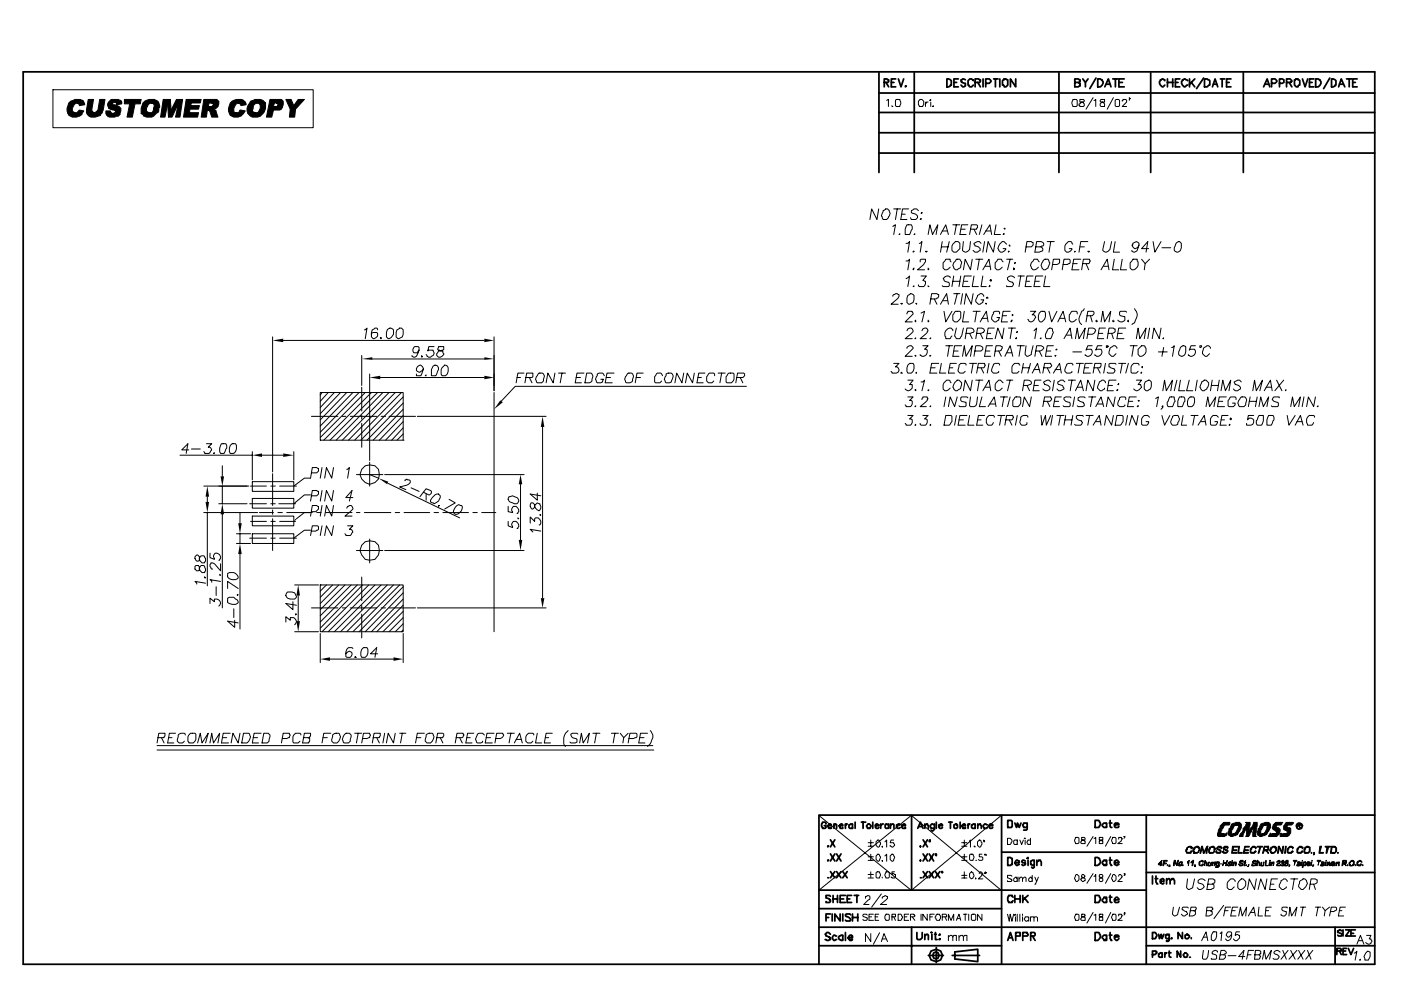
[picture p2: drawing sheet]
<svg xmlns="http://www.w3.org/2000/svg" width="420mm" height="297mm" viewBox="0 0 420 297" stroke-linecap="round" stroke-linejoin="round" font-family="sans-serif">
<g fill="none" stroke="#000" stroke-width=".3">
<path d="M15.9 26.9h78v11.4h-78zM265.9 30.1l.5-.3v2.1M267.5 31.7v.2h.3M268.6 30.1l.2-.3h1.1a2.13 2.13 0 0 1 0 2.1h-1.1l-.2-.2zM275.4 30.3l.6-.5h.5l.5 .5v1.1l-.2 .5h-1.1l-.3-.5zM277.5 30.6v1.3M278.3 30.6h-.5l-.3 .5M278.9 30.1l.2-.3v.3zM279.1 30.6v1.3M279.9 31.7l-.2 .2h.2M321.7 29.8h1.1l.3 .3v1.6l-.3 .2h-1.1a2.13 2.13 0 0 1 0-2.1zM323.8 29.8v.8h.8l.6 .5v.6l-.3 .2h-1.1v-.2h-.2v-.6l.8-.5h.5l.3-.5-.3-.3z"/>
<path d="M327.8 29.3l-2.1 3.4M328.1 30.1l.5-.3v2.1M329.9 30.1l.3 .5h.5l.6 .5v.8h-1.1l-.3-.2v-.6l.6-.5h.8v-.8h-1.1zM333.9 29.3l-1.8 3.4M334.4 30.1a.94 .94 0 0 1 1.4 0v1.6l-.3 .2h-.8l-.3-.2zM336.5 30.3l.3-.5h.8l.3 .3v.5l-1.4 1.3h1.4M338.9 29.5h-.2v-.2l.2 .2-.2 .6M263.5 62.6l-.5 3.2-1.6-3.2-.5 3.2M264.8 63.1l.8-.5a1.32 1.32 0 0 1 1.4 1.3l-.6 1.4-.5 .5h-1.1l-.5-1.1zM267.8 67.9l.8-.5-.6 2.9M268 62.6h2.1M269.1 62.6l-.5 3.2"/>
<path d="M269.9 70l-.3 .3h.3M270.4 64.2h1.1M271.7 72.9h.6l.5-.5-.5 3.2M271.7 78.2h.6l.5-.5-.5 3.2M272 67.4h1.3l.3 .5v.8l-.8 1.6h-1.3v-1.6zM272.5 62.6h-1.8l-.6 3.2h1.9M273.8 75.3h.3l-.3 .3zM274.4 70l-.3 .3h.3M275.4 63.1l-.5-.5h-.8l-.8 .5v.6l.3 .2 1 .3 .6 .5v.6l-.6 .5h-1.3l-.3-.5M275.7 72.9l.8-.5-.5 3.2M276 65.8l.2-.3v.3zM276 78.5v-.5l.2-.3h1.3v.8l-.5 .8-1.8 1.6h2.1"/>
<path d="M276.2 63.9l.3-.2v.2zM277.8 75.3h-.3l.3 .3 .3-.3M278.3 70.3l.6-2.9 .8 2.9 1.6-2.9-.6 2.9M282 70.3l1.6-2.9 .8 2.9M282.3 74h2.1M282.6 72.4l-.6 3.2M282.6 69.2h1.6M284.7 72.4l-.8 3.2M285.2 78.5l-.2-.3v-.5h-1.4l-.8 1.1v1.5l.6 .6 1-.3 .6-.5M285.8 73.2l.7-.8h.8l.6 .5v1.6l-1.1 1.1h-.8l-.5-.5v-1.4zM285.8 67.4h2.1M286.8 77.7h1.1l.5 .8-.3 1.6-1 .8a1.32 1.32 0 0 1-1.3-1.3l.2-.8z"/>
<path d="M286.8 67.4l-.5 2.9M288.1 68.7h1.4M288.9 72.4l-.2 2.7a1.02 1.02 0 0 0 1.5 .2l.6-.5 .2-2.4M290.2 67.4h-1.8l-.5 2.9h1.8M291 68.7h1.9l.3-1.1-.3-.2h-1.6l-.5 2.9M291.6 77.7l-.6 3.2-1.5-3.2-.6 3.2M292.1 68.7l.8 1.6M292.6 77.7h2.1M293.7 77.7l-.5 3.2M294.2 72.9l-.5-.5h-.5l-1.1 .5 .3 .8 1 .3 .6 .5v.6l-.8 .5h-.8l-.6-.5M294.5 67.4l-.8 2.9M295 70.3l1.9-2.9 .5 2.9"/>
<path d="M295.3 72.4l-.6 3.2M295.5 79.8h1.4M295.5 69.2h1.6M298.4 72.4l-.5 3.2-1.6-3.2-.5 3.2M298.7 67.4l-.5 2.9h1.8M300.8 78.5l-.5-.8h-1.1l-.8 1.1v1.5l.6 .6h.5l1.1-.8M300.8 70.3l.3-.3v.3zM301.1 68.4h.3v.3zM301.9 73.2l-.8-.8h-.5l-.8 .8-.6 1.3a1.41 1.41 0 0 0 1.4 1.1l1-.8v-.3h-.8M301.9 77.7h1.8M302.4 75.3h.3l-.3 .3zM302.7 73.5l.2 .2h-.2z"/>
<path d="M302.9 77.7l-.7 3.2M304.3 78.8h.2l-.2 .2zM307.7 74h1.6l.5-.5v-.8l-.5-.3h-1.3l-.6 3.2M310.6 74h1.3l.8-.3 .3-.2v-.6l-.8-.5h-1.3l-.5 3.2h1.3l.8-.3 .2-.2v-.6l-.2-.5h-.6M311.7 78.5l-.6-.8h-1l-.3 .5a1.44 1.44 0 0 0-.5 2.1l.5 .6h.6l1-.8M312.7 78.2l.6-.5h1l.6 1.1-.6 1.5-.8 .6a1.32 1.32 0 0 1-1.3-1.3zM314.1 72.4h2.1M315.1 72.4l-.5 3.2M315.6 79.3h1.4l.5-.3 .3-.2v-1.1h-1.9l-.5 3.2M318.8 79.3h1.3l.6-.3 .2-.2v-.8l-.2-.3h-1.6l-.5 3.2M321.7 73.2l-.5-.8h-.8l-.8 .8-.2 .5v1.4l.5 .5a1.42 1.42 0 0 0 1.6-1.1h-.8M321.7 79h1.4"/>
<path d="M322.3 75.3v.3l.2-.3M323.8 74h1.4M324.1 77.7h-2.1l-.5 3.2h2.1M324.6 79h1.9l.5-.8-.2-.5h-1.9l-.5 3.2M325.7 79l.8 1.9M326.2 72.4h-2.1l-.5 3.2M326.5 75.3h-.3l.3 .3 .3-.3M331 79.8h1.3M331.3 72.4l-.6 2.7a1.02 1.02 0 0 0 1.6 .2l.5-.5 .6-2.4M334.2 77.7l-.6 3.2h1.9M334.4 72.4l-.5 3.2h1.9M336.5 77.7l-.5 3.2h1.9"/>
<path d="M339.7 77.7h1.3v.5l.3 .3a1.87 1.87 0 0 1-1.8 2.4l-.6-.6v-1.5zM341.6 73.5a1.38 1.38 0 0 1-1.3 1l-.8-1h.2v-.6l1.1-.5 .8 .5-.6 2.2a1.02 1.02 0 0 1-1.5 .2v-.2M342.4 77.7l1 1.3 1.4-1.3M343.4 79l-.2 1.9M344.5 74.5h-2.1l1.8-2.1-.5 3.2M345.8 72.4l.5 3.2 1.9-3.2M348.5 74.3h2.6M352.7 72.9l.8-.5 .8 .5v1.4l-.3 .8a1.07 1.07 0 0 1-1.8 0v-.8zM109.3 98.9l.8-.6-.6 3.2M113.2 98.9l-.2-.6a1.82 1.82 0 0 0-1.6 1.4v1.3l.5 .5a1.21 1.21 0 0 0 1.1-1.8h-1.1l-.5 .2v.6M116.2 98.9a1.07 1.07 0 0 1 1.8 0v1.3a1.82 1.82 0 0 1-1.6 1.3l-.5-.5v-1.3zM119.1 98.9l.8-.6h.5l.5 .6v1.3l-.3 .8-1 .5-.8-.5v-1.3z"/>
<path d="M267.8 88.8l.2-.5 .6-.3 1 .3-.3 1-2.1 1.9h2.1M270.4 90.9h-.3l.3 .3 .3-.3M271.7 83.5l1.1-.8-.5 3.2M272 99.1l.3-.5 1-.3 .5 1.1-2.3 2.1h2.1M272 94.1l.3-.8h1.3l.2 .8-2.3 2.4h2.1M272.3 88.5l.7-.5 1.1 .5v1.4l-.3 .8-1 .5-.8-.5v-1.4zM274.1 80.3l-.3 .6 .3-.3M274.1 85.6l-.3 .3h.3M274.6 96l-.2 .2 .2 .3v-.3M274.6 90.9h.3v.3zM276.2 82.7h1.6l-1 1.3 .7 .3v.8l-.5 .8h-1.3l-.3-.5M276.2 93.8l1.1-.5-.8 3.2"/>
<path d="M276.5 99.1l.3-.5 .5-.3h.5l.5 .8a4.4 4.4 0 0 1-2.3 2.4h1.8M278.3 80.3v.6l.3-.3M278.3 85.6v.3h.3M278.3 96v.5l.3-.3M279.1 89.6h1.6l.6-.3 .2-1-.5-.3h-1.6l-.5 3.2M280.2 89.6l.8 1.6M282 91.2l1.9-3.2 .5 3.2M282.8 90.1h1.4M283.1 93.3l.5 3.2 1.9-3.2M285 83.3v-.3a1.41 1.41 0 0 0-2.2 .5 1.44 1.44 0 0 0 1.6 1.1l.3 .2v.8l-.3 .3h-1.6l-.2-.3M285.8 99.1l-.6-.8a1.72 1.72 0 0 0-1.6 .9 1.72 1.72 0 0 0 0 1.8v.5h1.4l.5-.8M285.8 84.3h2.1"/>
<path d="M286 82.7l-.5 3.2M286 88h1.9M286.3 93.6a1.72 1.72 0 0 1 1.8 0v1.6l-1 1.3h-.8l-.5-.5v-1.6zM286.8 98.3l-.5 2.4 .5 .8h1.1l.5-.8 .5-2.4M287.1 88l-.8 3.2M288.1 82.7l-.5 3.2M288.7 88l-.6 3.2M289.2 93.3l-.5 3.2h1.8M289.2 84.3h1M289.7 99.9h1.3l.8-.2 .3-.6-.3-.5-.5-.3h-1.3l-.5 3.2M290.8 99.9l.8 1.6M291.3 82.7h-2.1l-.5 3.2h2.1"/>
<path d="M291.8 88l-.5 3.2-1.6-3.2-.5 3.2M291.8 93.3h2.2M292.1 82.7l-.5 3.2h1.8M292.9 99.9h1.3l.8-.2 .3-.6-.3-.5-.5-.3h-1.3l-.6 3.2M292.9 93.3l-.5 3.2M294 96.5l1.8-3.2 .5 3.2M294 99.9l.7 1.6M294.5 95.4h1.6M294.7 80.9l1.9-3.2 .5 3.2M294.7 82.7l-.5 3.2h1.6M295 88.8l-.5-.8h-.5l-.8 .5-.6 1.9 .8 .8h.6l.7-.5 .3-.8h-.8M295.5 90.9h.3v.3z"/>
<path d="M295.8 89.3l.3-.2 .2 .2zM296.1 99.9h1M296.9 84l.2-.2 .3 .2-.3 .3zM296.9 85.6v.3h-.3zM298.2 98.3h-1.9l-.5 3.2h1.9M299.8 94.1v-.5l-.3-.3h-1.1l-.5 .3-.5 2.1 .8 .8h.5l.8-.5 .3-.8h-.8M300.6 94.6h1.3M301.1 98.3l-.5 3.2-1.4-3.2-.8 3.2M302.4 98.3h2.1M302.9 93.3h-2.1l-.5 3.2h1.9M303.2 96.2l.3-.2-.3 .5zM303.5 94.4h.2v.2z"/>
<path d="M303.5 98.3l-.6 3.2M304 80.3l.3 .3-.3 .3zM304.3 83.3a1.13 1.13 0 0 0-1.3-.6 1.13 1.13 0 0 0-.8 1.1l.5 .5 1 .3 .3 .5-.5 .8h-1.6v-.3M304.8 99.7l.3-.3v.3zM305.3 82.7h1.9M306.1 82.7l-.5 3.2M307.7 84.3h1.1M309 93.3h1.6l-1 1.1h.5l.3 .2 .2 .6-.2 .2a1.21 1.21 0 0 1-1.9 .8l-.3-.5M309.8 82.7h-1.8l-.6 3.2h1.9M310.1 99.1l.8-.8-.5 3.2M310.4 84.3h1.3M311.7 93.8l.5-.5h1.1a2.39 2.39 0 0 1-.8 3.2h-.6a1.99 1.99 0 0 1-.2-2.7z"/>
<path d="M312.7 82.7h-2.1l-.5 3.2h1.8M313.5 82.7l-.5 3.2h1.9M314.3 98.6l.6-.3 .7 .3 .3 1.1-.8 1.8h-1.3l-.3-.5v-.8zM314.6 93.3l.8 3.2 1.6-3.2M317.2 96.5l1.6-3.2 .8 3.2M317.8 95.4h1.6M323.1 94.1v-.5l-.3-.3h-1.3a3.2 3.2 0 0 0-.8 2.7l.5 .5h.5l1.1-.8M325.2 92.5l-.3 .5-.5 .3-.3 .8a2.25 2.25 0 0 0 .3 3.2M326 94.6h1.6l.5-.5v-.5l-.3-.3h-1.6l-.5 3.2M327 94.6l.6 1.9M328.9 96l-.3 .2 .3 .3 .2-.3M329.4 99.9h1.3"/>
<path d="M330.2 80.9l1.9-3.2 .5 3.2M330.2 96.5l.5-3.2 .6 3.2 1.8-3.2-.5 3.2M331.5 98.3h-1.8l-.6 3.2h1.9M332.3 99.9h1.3l.6-.2 .2-.3v-.8l-.5-.3h-1.3l-.5 3.2M333.4 99.9l.5 1.6M333.9 96l-.3 .2 .3 .3 .3-.3M335.2 99.9h1.3M337.6 98.3h-2.1l-.5 3.2h2.1M337.9 93.6l-.3-.3h-1.6l-.2 .3v.8l.2 .2 1.3 .3v1.1a1.28 1.28 0 0 1-2.1 0M338.4 96l-.3 .2 .3 .3v-.3M340.3 92.5l.2 .5a2.15 2.15 0 0 1 0 3l-.2 .7-.8 .6M344.8 98.3l-.6 3.2"/>
<path d="M348.2 98.3l-.5 3.2-1.6-3.2-.6 3.2M81.8 101v40.5M84.9 102h60.4M96 117.7h24.9v14.2h-24.9zM96.6 117.7l-.6 .7M98.4 117.7l-2.4 2.6M100.3 117.7l-4.3 4.4M102.1 117.7l-6.1 6.3M104 117.7l-8 8.2M105.8 117.7l-9.8 10M107.7 117.7l-11.7 11.9M108.5 106.5v9"/>
<path d="M108.5 116.1v7.1M109.5 117.7l-13.5 13.4M110.9 112.1v25.9M111.4 117.7l-14.3 14.2M111.7 107.6h33.6M113.2 117.7l-14.2 14.2M114 101.2h.3v.3zM114 113.2h31.3M114.8 117.7l-14 14.2M116.7 117.7l-14 14.2M118.5 117.7l-14 14.2M120.4 117.7l-14 14.2"/>
<path d="M120.9 119l-12.7 12.9M125.7 105l-.6 .7h-1a1.26 1.26 0 0 1 .3-1.8h1a2.32 2.32 0 0 1-1 3.2l-.8-.3v-.3M126.5 106.5v.6l.2-.3M127 110.5l-.3 .5-.8 .6a1.07 1.07 0 0 1-1-1.2 1.07 1.07 0 0 1 1.3-1l.8 1.1-.5 1.6-.3 .5h-1.3v-.5M127.8 112.4l-.3 .2h.3M129.9 109.7l.8-.3a1.12 1.12 0 0 1 .5 1.9l-.5 1.3h-1.3v-1.8zM130.2 103.9h-1.6l-.3 1.3v-.2h1.6a1.17 1.17 0 0 1-.5 1.8l-.3 .3h-.5l-.5-.3-.3-.5M131.5 103.9l-.3 .8 .3 .3 1.3 .2v.5l.3 .3a1.42 1.42 0 0 1-1.6 1.1l-.5-.6v-.5l.5-.8 1.3-.2 .3-.3v-.8zM132.6 110.2l.7-.8 .8 .3a2.28 2.28 0 0 1-.5 2.9h-1l-.3-.5v-1.3zM148.2 101v16.1M148.2 117.7v71.7M155 113.2h1.1"/>
<path d="M157.2 111.8h-1.9l-.5 2.9M157.7 113.2h1.8l.3-.3v-1.1h-1.8l-.6 2.9M158.7 113.2l.8 1.5M161.4 112.1l.3-.3h1l.5 .8-.2 1.6-.5 .5h-1.4l-.2-.2-.3-.8zM166.4 111.8l-.5 2.9-1.6-2.9-.5 2.9M167.5 111.8h2.1M168.5 111.8l-.5 2.9M172.8 113.2h1.3M175.2 111.8h-2.2l-.5 2.9h1.9M175.9 111.8h1.4l.5 .8-.3 1.6-.8 .5h-1.3zM181.2 112.6l-.5-.8h-1l-.6 .3v.5l-.5 1.1 .3 .8 .2 .2h1.1l.5-.2 .3-.8h-.8M181.8 113.2h1.3"/>
<path d="M184.1 111.8h-2.1l-.5 2.9h2.1M188.1 112.1l.3-.3h1l.6 .8-.3 1.6-.8 .5h-1l-.6-1zM190.8 113.2h1.3M192.9 111.8h-1.9l-.5 2.9M198.7 112.6l-.5-.8h-1.1a3.2 3.2 0 0 0-.8 2.7l.3 .2h1.3l.5-.5M199.8 112.1a1.72 1.72 0 0 1 1.8 0 1.65 1.65 0 0 1-.3 2.1v.3l-.5 .2h-1l-.3-.2-.3-.8 .6-1.1zM205.1 111.8l-.6 2.9-1.6-2.9-.5 2.9M208.2 111.8l-.5 2.9-1.6-2.9-.5 2.9M209.3 113.2h1M211.4 111.8h-1.9l-.5 2.9h1.9M214.3 112.6v-.5l-.3-.3h-1.3a3.1 3.1 0 0 0-.8 2.4l.6 .5h1l.5-.5M215.4 111.8h2.1"/>
<path d="M216.4 111.8l-.5 2.9M218.3 112.1a1.72 1.72 0 0 1 1.8 0v1.6l-.2 .5-.6 .5h-1.3l-.2-.2v-1.6zM220.9 113.2h1.9l.5-.6v-.5l-.3-.3h-1.8l-.5 2.9M222 113.2l.8 1.5M223.8 115.8h-69.3l-4.2 4.5M268 108.9h1.6l-1 1.1h.5a1.02 1.02 0 0 1 .2 1.6l-.5 .2h-1.3l-.3-.5M270.4 111.6l-.3 .2h.6M272 104.4a1.02 1.02 0 0 1 1.3-.8l.5 .8-2.3 2.4h2.1M272.3 119h1.5l-1 1h.5l.3 .3v.8l-.6 .8h-1.3l-.2-.5M272.3 113.9h1.5l-1 1.4h.8v1l-.6 .6a1.02 1.02 0 0 1-1.5-.3M272.3 109.4l.5-.5h1a2.28 2.28 0 0 1-.5 2.9h-1l-.3-.5zM274.4 106.5h.2v.3z"/>
<path d="M274.4 116.9h.2v.2zM274.6 101.2l-.2 .3h.2M274.9 111.6l-.3 .2h.3M276.2 114.5h.6l.5-.6-.8 3.2M276.5 119.8l.3-.8h1.3l.2 .5a4.4 4.4 0 0 1-2.3 2.4h1.8M276.8 103.6h1.5l-1 1.1h.5a1.32 1.32 0 0 1-.1 1.7 1.32 1.32 0 0 1-1.7 .1v-.2M278.3 116.9v.2l.3-.2M278.9 106.5h.2l-.2 .3zM279.1 101.2l-.2 .3h.2M279.1 110.2h1.4M281.5 108.9h-2.1l-.5 2.9h2.1M282.3 108.9l-.5 2.9h1.8"/>
<path d="M283.6 103.6h2.2M283.6 119l-.5 2.9M284.7 103.6l-.5 3.2M284.7 110.2h1.1M285.2 114.7l-.5-.8h-.8l-1.1 1.4v1.3l.6 .5 1-.2 .6-.6M286 105.2h1.3M286.3 114.7l.8-.8h.5l.8 .8-.3 1.6-1 .8a1.41 1.41 0 0 1-1.3-1zM286.8 108.9h-1.8l-.6 2.9h1.9M287.1 119l-.8 2.9-1.3-2.9-.6 2.9M288.4 103.6h-2.1l-.5 3.2h1.8M288.7 106.8l.5-3.2 .5 3.2 1.9-3.2-.6 3.2M289.7 109.4l-.2-.5h-1.4l-.5 .5-.3 1.4v.5l.6 .5h1l.6-.5"/>
<path d="M290.2 119.2l-.2-.2h-1.6l-.3 .2v.8l.3 .3 1.3 .3v1l-.2 .3h-1.6l-.3-.3M290.8 108.9h2.1M291 119l-.2 2.1v.5l.2 .3h1.1l.5-.3 .3-.5 .3-2.1M291.6 113.9l-.6 3.2-1.5-3.2-.6 3.2M291.8 108.9l-.5 2.9M292.4 105.2h1.8l.5-.5v-.5l-.7-.6h-1.4l-.5 3.2M292.6 113.9h2.1M293.2 110.2h1.8l.5-.8-.2-.5h-1.9l-.5 2.9M293.7 113.9l-.5 3.2M294.2 110.2l.8 1.6M294.5 119l-.8 2.9h1.8M294.7 117.1l1.9-3.2 .5 3.2"/>
<path d="M295.5 105.2h1.4M295.5 116.1h1.4M296.6 108.9l-.5 2.9M297.7 103.6h-1.9l-.5 3.2h1.8M298.4 105.2h1.4l.5-.2 .3-1.1-.6-.3h-1.3l-.5 3.2M299.5 105.2l.8 1.6M299.8 109.4l-.3-.5h-1.1l-.5 .3v.2a1.59 1.59 0 0 0 0 2.4h1.1l.5-.2v-.3M300 119h2.2M300.8 114.7l-.8-.8h-.5l-1.1 1.4v1.3l.6 .5h.5l1.1-.8M301.1 119l-.5 2.9M301.4 106.8l1.5-3.2 .8 3.2M301.9 105.7h1.6"/>
<path d="M301.9 113.9h1.8M302.9 119l-.7 2.9M302.9 113.9l-.7 3.2M304.3 119.2l.2-.2h1.4l.2 .2v1.6l-.8 1.1h-1.3l-.3-.3v-1.6zM304.8 101.2v.3h-.3zM305.1 103.6h2.1M305.9 109.4l-.3-.5h-1.3l-.8 1.1v1.6l.2 .2h1.4l.5-.5M306.1 103.6l-.5 3.2M306.7 110.2h2.1M306.9 115.5h1.3l.8-.2 .3-.3v-.5l-.8-.6h-1.3l-.5 3.2M306.9 108.9l-.5 2.9M307.7 103.6l-.3 2.7 .6 .5 1.3-.5 .5-2.7"/>
<path d="M308 115.5l.8 1.6M309 108.9l-.8 2.9M309.3 119l-.5 2.9-1.6-2.9-.5 2.9M309.6 111.8l1.5-2.9 .8 2.9M310.1 115.5h1.3M310.1 110.8h1.6M310.6 105.2h1.3l.6-.2 .5-.8-.8-.6h-1.3l-.5 3.2M311.7 105.2l.8 1.6M312.2 113.9h-1.8l-.6 3.2h1.9M312.2 101.2l-.3 .3h.3M313 110.2h1.9l.5-.8-.3-.5h-1.8l-.6 2.9M313.8 105.2h1.3"/>
<path d="M314.1 110.2l.8 1.6M315.1 114.5l-.5-.6h-.5l-1.1 .6 .3 .8 1 .2 .6 .6v.5a1.28 1.28 0 0 1-2.2 0M315.9 103.6h-1.8l-.6 3.2h1.9M315.9 111.8l1.9-2.9 .5 2.9M316.2 113.9l-.6 3.2M316.4 106.5h.3l-.3 .3zM316.4 110.8h1.6M316.7 104.7h.3l-.3 .3zM318.3 119h-1.9l-.5 2.9h1.9M319.1 101.5l1.8-3.2 .6 3.2M319.4 114.5l-.6-.6h-.8l-.8 .6v.5l.6 .3a1.41 1.41 0 0 1 1.3 1v.3l-1.1 .5h-.5l-.5-.5M319.9 100.5h1.3"/>
<path d="M320.4 113.9h2.1M321.2 119.2l-.3-.2h-1.3l-.5 .2v.6l.5 .5 1.3 .5v.8l-.2 .3h-1.6l-.3-.3M321.5 113.9l-.6 3.2M321.7 109.4l-.2-.5h-1.1l-.5 .3v.2a1.59 1.59 0 0 0 0 2.4h1l.6-.2v-.3M321.7 105.5h2.7M322.3 119l-.6 2.9M322.5 117.1l1.6-3.2 .8 3.2M322.5 101.5l.6-3.2 .5 3.2 1.8-3.2-.5 3.2M322.8 108.9h2.1M323.1 116.1h1.5M323.8 108.9l-.5 2.9M325.2 110.2h1.3"/>
<path d="M325.4 119.2l-.2-.2h-1.4l-.5 .2v.8l1.6 .6 .3 1-.6 .3h-1.3l-.2-.3M326.2 100.2h1.4l.5-.3 .5-.8-.3-.5-.5-.3h-1.3l-.5 3.2M326.5 119h2.1M327.6 103.6h-1.4l-.5 1.4 .3-.3h1.3a1.32 1.32 0 0 1-.1 1.7 1.32 1.32 0 0 1-1.8 .1v-.2M327.6 108.9h-2.2l-.5 2.9h2.1M327.6 119l-.6 2.9M328.1 110.2h1.8l.3-.5v-.8h-1.9l-.5 2.9M328.3 113.9l-.5 3.2-1.6-3.2-.5 3.2M329.1 110.2l.8 1.6M330.5 103.6h-1.4l-.5 1.4 .3-.3h1.3a1.32 1.32 0 0 1-.1 1.7 1.32 1.32 0 0 1-1.8 .1v-.2M331.5 114.7l-.5-.8h-.5l-.8 .6-.6 1.6v.2l.8 .8h.6l.8-.5v-.3M331.5 108.9l-.5 2.9"/>
<path d="M331.8 103.6h.5v.3l-.5 .3zM332.3 115.5h1.3M334.4 119l-.5 2.9-1.6-2.9-.5 2.9M334.7 113.9h-2.1l-.5 3.2h1.8M334.7 109.2l-.3-.3h-1.6l-.2 .3v.8l1.6 .5 .2 .5-.5 .8h-1.6l-.2-.2M335 104.4l-.6-.8h-.5l-1.1 .8-.2 1.1v.5l.8 .8h.5l.8-.8M335 116.9h.2l-.2 .2zM335.2 115.3l.3-.3v.3zM335.5 108.9h2.1M336.5 108.9l-.5 2.9M337.6 119.8v-.6l-.3-.2h-1l-.5 .2v.6l-.6 1v.6l.6 .5h1l.5-.3v-.2M338.4 108.9l-.8 2.9"/>
<path d="M338.9 103.6h2.1M340 103.6l-.5 3.2M340.8 119h-2.1l-.6 2.9h1.9M340.8 113.9h1.6l-1.1 1.4h.8l.3 .8-.8 .8a1.02 1.02 0 0 1-1.6-.3M340.8 101.5l.5-3.2 .5 3.2 1.9-3.2-.5 3.2M341.3 104.7l1.1-1.1h.8a1.83 1.83 0 0 1 .4 2.1 1.83 1.83 0 0 1-1.8 1.1l-.5-.5zM341.6 109.4l-.3-.5h-1.3l-.8 1.1v1.6l.3 .2h1.3l.5-.5M342.4 110h.2v.2zM342.4 111.6v.2h-.3zM343.4 114.5l1.4-.6 .5 .6v1.3a1.82 1.82 0 0 1-1.6 1.3l-.5-.5v-1.3zM346.6 119.5l.8-.5-.5 2.9M347.4 105.5h2.6"/>
<path d="M348.7 117.1l.5-3.2 .6 3.2 1.8-3.2-.5 3.2M349 101.2l-.3 .3h.3M349 104.2l-.5 2.6M350.8 119h1.4l.2 1.3-.8 1.6h-1.3l-.3-.5v-.8zM351.4 104.2l.8-.6-.6 3.2M353 113.9l-.8 3.2M353.7 119h1.4l.2 .5v.8l-.8 1.6h-1.3v-1.6zM354 104.2a1.02 1.02 0 0 1 1.6-.3v1.6l-.3 .8a1.07 1.07 0 0 1-1.8 0v-.8zM354 113.9l-.5 3.2h1.8M356.4 119.5l.5-.5h1.1a2.28 2.28 0 0 1-.5 2.9h-1.1l-.3-.5zM356.7 113.9l-.8 3.2h1.8M358.5 103.6h-1.3l-.5 1.4 .2-.3h1.3a1.32 1.32 0 0 1-.1 1.7 1.32 1.32 0 0 1-1.7 .1v-.2"/>
<path d="M359 113.9l-.5 3.2M359.8 103.6h.6v.3l-.6 .3zM360.4 114.5l.8-.6h.5l.8 .8-.6 1.9-.7 .5a1.41 1.41 0 0 1-1.4-1zM363 104.4l-.5-.8h-.6l-1 .8-.3 1.1v.5l.8 .8h.5l.8-.8M363.3 115.5h2.1M363.5 113.9l-.5 3.2M365.7 113.9l-.6 3.2M366.2 117.1l.5-3.2 .8 3.2 1.6-3.2-.5 3.2M367.8 119h-2.1l-.6 2.9h2.1M370.7 119.8v-.6l-.3-.2h-1.3a3.2 3.2 0 0 0-.8 2.6l.3 .3h1.3l.5-.5v-.6h-.8M372 119.2l.3-.2h1l.6 .8-.3 1.6-.5 .5h-1.4l-.2-.3-.3-.8zM372.3 114.5l-.6-.6h-.5l-1 .6 .2 .8 1.1 .2 .5 .6v.5l-.8 .5h-.8l-.5-.5"/>
<path d="M374.9 119l-.5 2.9M375.7 117.1l.5-3.2 .6 3.2 1.8-3.2-.8 3.2M377 119l-.5 2.9M379.1 117.1l1.9-3.2 .5 3.2M379.7 116.1h1.6M382.9 113.9l1.5 3.2M383.6 119.2v-.2h-1.5l-.6 .8 .6 .5 1.3 .5v.8l-.3 .3h-1.6l-.2-.3M385 113.9l-2.7 3.2M385.5 116.9v.2l.3-.2M391.1 119l-.6 2.9M394.5 119l-.5 2.9-1.6-2.9-.6 2.9M54 136.4h21.7"/>
<path d="M56.6 134.8h-2.1l1.9-1.8-.6 2.9M57.4 134.6h2.7M61.9 133h1.6l-1.1 1.1h.6l.5 .7-.8 1.1h-1.3l-.3-.5M64.3 135.6l-.3 .3h.3M66.4 133h1.3l.3 .5v.8l-.8 1.6h-1.1a2.82 2.82 0 0 1 .3-2.9zM66.7 139.6v3.2M69.1 133.5l.5-.5h1a2.28 2.28 0 0 1-.5 2.9h-1l-.3-.5zM75.7 135.4v8.4M78.6 136.4h6.3M88.1 135.4v8.4M93.4 124.8h7.9M102.7 124.8h1"/>
<path d="M105 124.8h8M108.5 124.5v1.1M108.5 126.9v7.2M110.9 138.6v7.1M114.3 124.8h1.3M116.7 124.8h7.9M120.9 120.8l-10.8 11.1M120.9 122.7l-9 9.2M120.9 124.5l-7.1 7.4M120.9 126.4l-5.3 5.5M120.9 128.2l-3.4 3.7M120.9 130.1l-1.8 1.8"/>
<path d="M120.9 131.9h.3M125.1 124.8h38.7M162.7 128v51.3M272.3 124.5h1.5l-1 1.1h.5l.3 .3v.7l-.6 .8h-1.3l-.2-.5M274.6 121.6l-.2 .3h.2M274.6 127.2l-.2 .2h.2M276.8 124.5h1.5l-1 1.1h.5l.3 .3v.7l-.6 .8h-1.3l-.2-.5M279.1 121.6l-.2 .3h.2M279.1 127.2l-.2 .2h.2M283.6 124.5h1.6l.3 .3a3.2 3.2 0 0 1-.8 2.6h-1.6zM286.8 124.5l-.5 2.9M287.6 125.9h1.3"/>
<path d="M290 124.5h-2.1l-.6 2.9h2.2M290.8 124.5l-.6 2.9h1.9M293.2 125.9h1M295.3 124.5h-1.9l-.5 2.9h1.8M296.3 121.9l1.9-2.9 .5 2.9M296.9 121.1h1.5M298.2 125.1l-.3-.6h-1.3a1.83 1.83 0 0 0-.3 2.9h1.1l.5-.8M299.2 124.5h2.2M300.3 124.5l-.5 2.9M301.6 125.9h1.9l.5-.8-.3-.6h-1.8l-.5 2.9M302.7 125.9l.8 1.5M305.1 124.5l-.6 2.9"/>
<path d="M308.2 125.1l-.2-.6h-1.1l-.5 .3-.3 .3-.2 1.3 .5 1h1l.6-.2v-.6M312.2 124.5l.3 2.9 1-2.9 .3 2.9 1.3-2.9M313 120.3h1.9l.5-.8-.3-.5h-1.8l-.6 2.9M314.1 120.3l.8 1.6M315.6 124.5l-.5 2.9M316.2 120.3h1.3M317 124.5h2.1M318 124.5l-.5 2.9M319.4 125.9h2.1M319.6 124.5l-.5 2.9M321.7 124.5l-.5 2.9M324.9 124.8l-.3-.3h-1.5l-.3 .3v.5l.5 .6 1.1 .2 .2 .5-.5 .8h-1.6l-.2-.2"/>
<path d="M325.7 124.5h2.1M326.8 124.5l-.6 2.9M327.8 127.4l1.9-2.9 .5 2.9M328.6 121.9l1.6-2.9 .8 2.9M328.6 126.4h1.3M329.1 121.1h1.6M333.9 124.5l-.5 2.9-1.6-2.9-.5 2.9M335 124.5h1.5l.3 .3a3.2 3.2 0 0 1-.8 2.6h-1.6zM338.1 124.5l-.5 2.9M338.4 120.3h1.3M341.3 120h.3v.3zM341.3 121.6v.3h-.3z"/>
<path d="M341.3 124.5l-.5 2.9-1.3-2.9-.8 2.9M344.8 125.1l-.6-.6h-1l-.6 .6-.2 .5v1.6l.2 .2h1.4l.5-1h-.8M348.5 124.5l.7 2.9 1.6-2.9M348.7 121.9h-.2l.2-.3v.5l-.5 .6M351.6 124.8a1.72 1.72 0 0 1 1.9 0l.2 .8-.5 1v.6l-.5 .2h-1.1l-.2-.2a1.65 1.65 0 0 1 .2-2.1zM354.8 124.5l-.5 2.9h1.6M357.2 124.5h2.1M358.2 124.5l-.5 2.9M359.3 127.4l1.9-2.9 .5 2.9M360.1 126.4h1.3M361.7 121.9l.5-2.9 .5 2.9 1.9-2.9-.5 2.9M365.4 125.1l-.5-.6h-1.1l-.5 .6-.3 .5v1.6l.3 .2h1.3l.5-1h-.8"/>
<path d="M365.4 120.3h1.3M366.2 125.9h1M368.3 124.5h-1.9l-.5 2.9h1.9M368.6 127.4l.2-.2v.2zM368.8 125.6l.3-.3 .3 .3-.3 .3zM374.6 120.3h2.2M376 124.5h-1.6l-.3 1.4 .5-.6 1.1 .3 .3 .3v.7l-.3 .6-.5 .2h-1.3v-.5M377.6 121.9l.5-2.9 .8 2.9 1.6-2.9-.6 2.9M377.6 124.5h1.3v1.6l-.5 1.3h-1.4l-.2-.5v-.8zM380.5 124.5h1.3l.3 .6v.8l-.8 1.5h-1.4v-1.5zM386 124.5l.6 2.9 1.8-2.9M387.1 121.9l.5-2.9 .5 2.9 1.9-2.9-.5 2.9"/>
<path d="M388.4 127.4l1.6-2.9 .8 2.9M388.9 126.4h1.6M394.2 125.1l-.2-.6h-1.4a2.09 2.09 0 0 0-.5 2.9h1.3l.6-.8M395.3 121.6l-.3 .3h.3M61.1 145.7h13.5M61.1 153.6h16.2M62.2 148.9v1.6M62.2 153.6v22M65.6 151h8.5M66.7 145.7v5.3M66.7 154.2v28M70.9 160h4.2"/>
<path d="M72 153.6v3.2M72 160v2.9M74.9 151h5M75.1 145.7h4.8M75.1 156.3h4.8M75.7 149.4h12.4v2.9h-12.4zM75.7 160h12.4v2.9h-12.4zM75.7 154.7h12.4v2.9h-12.4zM75.7 144.4h12.4v2.9h-12.4zM77.8 153.6h4.2M81.2 145.7h1.3M81.2 151h1.3"/>
<path d="M81.2 156.3h1.3M81.8 142v9.5M81.8 152.8v1.4M81.8 155.5v9.5M83.3 153.6h1.4M83.6 151h5M83.9 145.7h5M83.9 156.3h4.7M86 153.6h7.7M93.1 148.3h-1.8l-3.2 2.7M93.1 153.6h-1.8l-2.4 1.9M93.1 158.9h-1.8l-3.2 2.4"/>
<path d="M93.4 141.7h1.6l.5-.5v-.8l-.5-.3h-1.3l-.6 3.2h-1.8l-3.2 2.4M93.4 148.6h1.6l.5-.5v-.8l-.5-.3h-1.3l-.6 3.2M93.4 153.4h1.3l.8-.8v-.8l-.5-.3h-1.3l-.6 3.2M93.4 159.2h1.3l.5-.3 .3-.2v-.8l-.3-.3h-1.5l-.6 2.9M95 153.6h1.3M96.6 140.1l-.6 3.2M96.6 147l-.6 3.2M96.6 151.5l-.6 3.2M96.6 157.6l-.6 2.9M97.6 153.6h8M100 140.1l-.5 3.2-1.6-3.2-.5 3.2M100 147l-.5 3.2-1.6-3.2-.5 3.2"/>
<path d="M100 151.5l-.5 3.2-1.6-3.2-.5 3.2M100 157.6l-.5 2.9-1.6-2.9-.5 2.9M104 140.7l.8-.6-.6 3.2M104 152.3l.2-.5 1.1-.3 .5 1.1-2.3 2.1h2.1M104.2 157.6h1.6l-1 1.1h.5l.5 .8-.8 1h-1.3l-.2-.5M105.8 149.1h-2.1l1.9-2.1-.8 3.2M106.9 142.3h7.9M106.9 153.6h1M108.5 140.7a2.9 2.9 0 0 1 4.5-.6 2.9 2.9 0 0 1-.6 4.5l-1.5 .6-1.4-.6-1-1-.6-1.3zM109.3 153.6h7.9M110.9 142.3l2.6 1M115.4 142.3h41.8"/>
<path d="M116.4 144.9l21.4 10.3M118.5 153.6h1.4M121.2 153.6h7.7M121.4 144.1v-.3l.6-.2 .2 .2h.6l.2 .3v.5l-1 .8-2.1 .6 1.8 .8M123.3 146.2l2.4 1.1M127 147.5l1.9 .8 .5-.5v-.5l-1.6-.8-1.9 2.4M127.8 148.1v1.8M129.6 149.1l1.4-1h.5l.5 .5a2.32 2.32 0 0 1-1.8 2.4l-1.1-.5v-.6zM130.2 153.6h1.3M131.5 151.5h.3l-.3 .3zM132.8 153.6h7.7M134.7 149.7l1.8 1-3.2 1.9"/>
<path d="M136.5 152l1.1-.7 1 .5a2.11 2.11 0 0 1-2.1 2.4l-.5-.6v-.5zM141.8 153.6h1.3M144.5 153.6h4.2M152.4 156.3v1.3l1.3 .5a1.32 1.32 0 0 1 .3-1.8 1.33 1.33 0 0 1 1.4 .6 1.33 1.33 0 0 1-.1 1.5h-.3M152.4 151.8v1.6l1.3 .2v-.2a1.02 1.02 0 0 1 .3-1.6 1.33 1.33 0 0 1 1.4 .6 1.33 1.33 0 0 1-.1 1.5h-.3M152.7 148.9l1-.3 1.3 .5a1.07 1.07 0 0 1 0 1.9h-.7l-1.4-.5a1.02 1.02 0 0 1-.2-1.6zM155.3 155.2l.3 .3h-.3M156.1 145.2v16.6M159 156.8v-1.8l1.3 1.3v-.8l.3-.3a1.34 1.34 0 0 1 1.4 .6 1.34 1.34 0 0 1-.1 1.5h-.2M159.3 150.7a1.12 1.12 0 0 0 .5 1.9l.5-.6v-.5l.8-.8 .8 .3a1.65 1.65 0 0 1-.2 2.1 1.8 1.8 0 0 1-1.4-1.8l-.5-.6zM161.1 147.8v2.1l-2.1-1.8 3.2 .5M161.9 154.2l.3 .2h-.3"/>
<path d="M162.2 159.2l-3.2-.5 .8 .8M58.5 169.8v.8l.5 .5h.5l.3-.3v-.5l.5-.8h.8l.3 .3a1.72 1.72 0 0 1 0 1.8 1.38 1.38 0 0 1-1.6-1.6l-.3-.5h-.8zM59 166.3l-.5 .6 .2 1 .3 .3h.5l.8-1.6h.8l.5 .8v.8l-.2 .5a1.46 1.46 0 0 1-1.6-1.8zM61.4 172.9l.2 .3h-.2zM61.6 174.8l-3.1-.5 .5 .8M63 165.8v1.3l1.3 .6a1.32 1.32 0 0 1 .3-1.9 1.34 1.34 0 0 1 1.3 .6 1.34 1.34 0 0 1 0 1.5h-.3M64.8 175.9v2.6M65.9 172.2l.2 .2h-.2M66.1 174.3l-3.1-.6 .5 .3v.5M66.1 169v2.1l-1.8-2.1-1.1-.3-.2 1.1 .5 .8h.3M68.3 179.3l.5-.3h1.3l1.1 .8 .2 .8a2.2 2.2 0 0 1-3.1 0zM68.3 176.4v-2.1l3.1 2.1"/>
<path d="M68.3 171.9l.5-.3h1.3a1.82 1.82 0 0 1 1.3 1.6 1.97 1.97 0 0 1-3.1-.5zM70.9 162.9h4.2M71.2 178.2h.2l-.2 .3zM72 166.1v22.5M74.9 161.3h5M81.2 161.3h1.3M83.9 161.3h5M86 177.7l.3-.3h1.3l.8 .3 .5 1.1-.5 .8h-1.4l-.7-.3a1.02 1.02 0 0 1-.3-1.6zM88.4 175.3h7.1M89.4 178.5v7.7M96 175.3h24.9v14.1h-24.9zM96 175.3h.3"/>
<path d="M97.9 175.3l-1.9 1.9M99.7 175.3l-3.7 3.7M101.6 175.3l-5.6 5.6M103.5 175.3l-7.5 7.4M105.3 175.3l-9.3 9.3M106.9 165h7.9M107.2 175.3l-11.2 11.1M108.5 163.4a2.9 2.9 0 0 1 3.9-1 2.9 2.9 0 0 1 1.1 3.9l-1.1 1.4-1.5 .2-1.4-.2-1-1.4-.6-1.3zM108.5 172.9v7.2M108.7 175.3l-12.7 13M110.6 175.3l-14 14.1M110.9 161.6v7.1"/>
<path d="M112.4 175.3l-14 14.1M114.3 175.3l-14 14.1M115.4 165h41.8M116.2 175.3l-14.1 14.1M118 175.3l-14 14.1M119.9 175.3l-14.1 14.1M120.9 175.9l-13.2 13.5M120.9 177.7l-11.4 11.7M120.9 179.6l-9.5 9.8M63 180.9v-1.6l1.3 1.1v-.8a1.44 1.44 0 0 1 1.8 1.3l-.5 .8M70.1 182.5v2.6M70.4 185.9v2.1l-2.1-1.8 3.1 .5"/>
<path d="M85.7 186.4v-1.5l1.3 1v-.8h1.1l.5 .5a1.02 1.02 0 0 1-.2 1.6M87.8 180.4v2.3l-2.1-1.8 3.2 .5M88.4 189.4h7.1M88.6 184.1h.3l-.3 .2zM93.4 182.2h7.9M96 189.9v8.7M99 197.6h19M102.7 182.2h1M105 182.2h8M105.8 194.4l-.2-.3h-1.1a2.28 2.28 0 0 0-.5 2.9h1a1.02 1.02 0 0 0 .3-1.6l-.5-.2-1.1 .8M106.6 196.8l-.2 .2h.5M108.5 194.6l.5-.5h1.1a2.28 2.28 0 0 1-.6 2.9h-1l-.3-.5z"/>
<path d="M108.5 181.4v1.3M108.5 184.1v7.1M113.2 196h-2.1l1.9-1.9-.6 2.9M114.3 182.2h1.3M116.7 182.2h7.9M120.9 189.9v8.7M120.9 181.4l-7.9 8M120.9 183.3l-6.1 6.1M120.9 185.1l-4.2 4.3M120.9 187l-2.4 2.4M120.9 188.8l-.5 .6M125.1 182.2h38.7"/>
<path d="M52.7 219.8h-1.9l-.5 2.9h1.8M69.1 219.8h-2.2l-.5 2.9h2.1M72 219.8l-.6 2.9-1.6-2.9-.5 2.9M73 219.8h1.6l.3 .2a1.65 1.65 0 0 1-.3 2.2l-.5 .5h-1.6zM78.3 219.8h-2.1l-.5 2.9h1.8M79.1 219.8h1.3l.6 .5-.3 1.9-.5 .5h-1.6zM99.2 219.8h-2.1l-.5 2.9M106.4 219.8h2.1M107.4 219.8l-.5 2.9M115.4 219.8l-.6 2.9M118.5 219.8l-.5 2.9-1.6-2.9-.5 2.9M119.9 219.8h1.8"/>
<path d="M120.6 219.8l-.5 2.9M127.3 219.8h-2.2l-.5 2.9M142.1 219.8h-1.9l-.5 2.9h1.9M148.2 219.8h-2.2l-.5 2.9h2.1M152.1 219.8h2.2M153.2 219.8l-.5 2.9M161.1 219.8l-.5 2.9h1.9M165.6 219.8h-1.8l-.6 2.9h1.9M170.4 219a3.5 3.5 0 0 0-.8 4.7M177.8 219.8h2.1M178.9 219.8l-.6 2.9M183.4 219.8h2.1"/>
<path d="M184.4 219.8l-.5 2.9M186 219.8l1.1 1.3 1.3-1.3M194.2 219.8h-2.1l-.5 2.9h1.8M195 219l.3 .3a2.59 2.59 0 0 1 0 3.1l-1.1 1.3M47.1 224.8h149M47.1 223.5h148.7M47.4 221.1h1.8l.3-.5v-.8h-1.9l-.5 2.9M48.4 221.1l.8 1.6M50.5 221.1h1.1M55.6 220.3l-.3-.5h-1.1l-.5 .2-.3 .3-.2 1.3v.6l.5 .5h1.1l.5-.5M56.6 220.3a1.64 1.64 0 0 1 2.1-.3v1.6l-.8 1.1h-1.3l-.2-.5v-1.4zM59.3 222.7l.8-2.9 .5 2.9 1.8-2.9-.8 2.9"/>
<path d="M63 222.7l.5-2.9 .5 2.9 1.9-2.9-.5 2.9M66.7 221.1h1.3M75.9 221.1h1.4M84.7 221.4h1.3l.8-.3 .2-.8-.2-.5h-1.9l-.5 2.9M90.2 220.3l-.2-.5h-1.4l-.8 1v1.6l.3 .3h1.3l.6-.5M91 221.1h1.9l.2-.5v-.8h-1.8l-.5 2.9h1.8l.3-.5v-.8l-.6-.3M96.8 221.1h1.4M99.7 220.3a1.51 1.51 0 0 1 2.2-.3 1.65 1.65 0 0 1-.3 2.2l-.5 .5h-1.1l-.5-.5zM103.2 220.3l.5-.5h1.1l.5 .5v.5l-.3 1.4-.5 .5h-1.3l-.3-.3a1.65 1.65 0 0 1 .3-2.1zM108.7 221.4h1.4l.8-.3 .2-.8-.2-.5h-1.9l-.5 2.9M111.9 221.1h1.9l.2-.5v-.8h-1.8l-.5 2.9M113 221.1l.8 1.6"/>
<path d="M124.9 221.1h1.3M127.8 220.3a1.51 1.51 0 0 1 2.1-.3 1.65 1.65 0 0 1-.3 2.2l-.5 .5h-1l-.6-.5zM131 221.1h1.8l.3-1.1-.3-.2h-1.6l-.5 2.9M132 221.1l.8 1.6M136.8 221.1h1.8l.6-.8-.3-.5h-1.8l-.6 2.9M137.8 221.1l.8 1.6M140 221.1h1M145.3 220.3l-.6-.5h-1l-.6 .2v.3a1.59 1.59 0 0 0 0 2.4h1.1l.5-.3v-.2M145.8 221.1h1.3M148.7 221.4h1.3l.5-.3 .6-.8-.3-.5h-1.8l-.6 2.9M154.3 222.7l1.5-2.9 .8 2.9M154.8 221.6h1.6"/>
<path d="M160.1 220.3l-.3-.5h-1.3l-.8 1v1.4l.5 .5h1.1l.5-.5M163.5 221.1h1.1M173.3 220l-.3-.2h-1.3l-.5 .2 .5 1.1 1.3 .5v.8l-.5 .3h-1.3l-.3-.3M173.8 222.7l.6-2.9 .5 2.9 1.8-2.9-.5 2.9M187.1 221.1l-.3 1.6M188.6 221.4h1.4l.8-.3 .2-.3v-.8l-.2-.2h-1.9l-.5 2.9M191.8 221.1h1.3M245.5 244.4l27.8 22.5 27-22.5M260.3 252.6h1.6M260.3 253.6h1.6M260.3 256.8h1.6M260.3 257.9h1.6"/>
<path d="M261.1 251.8v1.8M261.1 256v1.9M262.7 252.3l.6-.5 .5 .3 .3 1-.6 .8-.8-.5zM262.7 256.6l.6-.6 .5 .3 .3 .8-.6 1-.8-.5zM264.6 253.6v.3v-.3M264.6 257.9v.2v-.2M265.4 252.3l.5-.5v2.1M265.4 256.6l.5-.6v2.1M267 256.6l.5-.6 .5 .3 .3 .8-.5 1-.8-.5zM268 251.8h-.8l-.2 .8h1l.3 .8-.5 .5-.8-.3v-.2M288.4 252.6h1.6M288.4 253.6h1.6"/>
<path d="M288.4 256.8h1.6M288.4 257.9h1.6M289.2 251.8v1.8M289.2 256v1.6M290.8 256.3l.2-.3h.8a1.72 1.72 0 0 1 0 1.9h-.8l-.2-.3zM290.8 252.3l.2-.5v2.1M292.1 253.6h.3v.3zM292.6 257.9h.3M293.2 252.3l.8-.5 .5 .8v.5l-.5 .8-.8-.5zM294.5 256h-.8v.8h.8l.2 .3v.5l-.2 .3h-.8l-.3-.3M295 251.8l.3 .5h-.3zM295.3 256l.5 .3h-.5z"/>
<path d="M302.2 251.3h.7l.6 .5v.5l-.6 .8h-.7zM305.1 252.1v-.3v1.3M305.1 251.8h-.8l-.3 .3v.8l.3 .2h.8v-.2M305.9 251.8l.5 1.3 .5-1.3M307.2 251.3h.2h-.2M307.4 251.8v1.3M309 252.1v-.3h-.8l-.2 .5 .2 .8h.8v-.2M309 251.3v1.8M322.5 251h.8l.3 .3v1.3l-.3 .3h-.8a1.72 1.72 0 0 1 0-1.9zM324.4 251v.8l1 .3v.8h-1l-.3-.3 .5-.8h.6l.2-.3-.2-.5zM327.8 250.7l-1.8 2.9M328.1 251.3l.5-.3v1.9"/>
<path d="M329.7 251v.8l1 .3v.8h-1v-.8l1-.3v-.8zM333.1 250.7l-1.6 2.9M333.6 251h.8l.3 .3v1.3l-.3 .3h-.8a1.72 1.72 0 0 1 0-1.9zM335.5 251.5v-.5h.8v.3h.2l-.2 .8-1.1 .8h1.3M337.3 250.7h-.2h.2l-.2 .6M245.5 266.9l27.8-22.5 27 22.5M259.6 269.3v-.6l.5-.2h.5l.3 .2v.8l-1.9 1.6h1.6M260.1 274.3l-.3-.3h-.8l-.2 .3 .2 .5 1.1 .3v.5l-.3 .3h-.8l-.2-.3M260.3 262.1h1.6M260.3 263.2h1.6M260.6 274.8h.8M261.1 279.8v2.4l-1.5-2.4v2.4"/>
<path d="M261.1 261.3v1.6M261.9 274h-1.3v1.9h1.3M262.5 274.8h.8M262.7 261.6l.3-.3h.8a1.72 1.72 0 0 1 0 1.9h-.8l-.3-.3zM263.5 274h-1v1.9h1M263.8 279.6l-1.9 3.4M264.3 267.9l-2.9 4M264.6 269.3v-.3l.8-.5 .8 .2v.6l-2.1 1.8h1.8M264.6 262.9v.3M265.6 261.3h.8l.3 .3v1.3l-.3 .3h-.8a1.72 1.72 0 0 1 0-1.9zM265.6 274h.8l.3 .3v1.3l-.3 .3h-.8l-.2-.6v-.8zM267.5 274.8h1.1v-.8h-1.1v1.9"/>
<path d="M268 274.8l.6 1.1M268.3 261.3h-.8v.8l.3-.3 .8 .3v.8l-.3 .3h-.8v-.3h-.3M269.3 274h.8l.6 .8-.6 1.1h-.8zM271.2 274.8h.8M272.5 274h-1.3v1.9h1.3M273 274.8h1.1l.3-.5h-.3v-.3h-1.1v1.9M273.6 274.8l.8 1.1M276.2 274v1.9M278.1 274v1.9l-1.3-1.9v1.9M278.9 274.8h.8M280.2 274h-1.3v1.9M280.7 274.3l.3-.3h.8l.2 .5v.8l-.2 .6h-.8l-.3-.3-.2-.5z"/>
<path d="M282.6 274.8h1.3v-.5l-.3-.3h-1v1.9M283.4 274.8l.5 1.1M284.4 275.9v-1.9l.8 1.9 .8-1.9v1.9M286.8 275.9l.8-1.9 .5 1.9M287.1 275.3h.8M288.4 263.2h1.6M288.4 262.4h1.6M288.9 274h1.1M289.2 261.3v1.9M289.5 274v1.9M290.5 274v1.9M290.8 261.8l.5-.5 .5 .3 .3 .8-.3 .8-.5 .2-.5-.5z"/>
<path d="M291.3 274.3a.94 .94 0 0 1 1.3 0v1.3l-.2 .3h-.8l-.3-.3zM292.6 263.2v.2v-.2M293.7 261.8l.3-.5h.2l.5 .8h-.2v.3l-1.1 1h1.3M294.5 274v1.9l-1.3-1.9v1.9M295.3 261.6l.2-.3v.3h.3l-.3 .2h-.2zM302.2 274l.5 2.1 .2-2.1 .6 2.1 .5-2.1M303.5 262.6l-.3-.2h-1v.8l1.3 .5-.3 .5h-1v-.2M304.5 274v.3h-.2zM304.5 274.8v1.3M305.1 263.4l-.3-.5-.8 .5v.6l.3 .2h.5l.3-.2M305.1 262.9v1.3M305.1 274v2.1"/>
<path d="M305.6 263.4l.8-.5 .3 .3v1M305.6 262.9v1.3M305.9 274v2.1M306.7 263.4l.7-.5 .3 .3v1M306.7 274.3v-.3v.3M306.7 274.8v1.3M308.5 275.1l-.3-.3h-.8l-.2 .5 .5 .8 .8-.2M308.5 274.8v1.3M309 275.1l.3-.3h.8v1.3M309 274.8v1.3M309.6 263.4l-.3-.5-.8 .5v.6l.3 .2h.5l.3-.2M309.6 262.4v1.8"/>
<path d="M310.1 275.1l.3-.3h.5l.2 .3v1M310.4 262.9l.5 1.3 .5-1.3M310.9 264.2l-.3 .8h-.2M322.5 262.4l.6-.3 .5 .5v1.1l-.5 .5h-.3l-.5-.8zM322.5 274h.8l.3 .3v1.3l-.3 .3h-.8a1.72 1.72 0 0 1 0-1.9zM324.4 274v.5l1 .6v.8h-1l-.3-.3 .3-.8h.8v-.3h.2l-.2-.5zM324.6 262.1l-.2 .3v.5l1 .5v.6l-.5 .2-.8-.5 .3-.5 1-.6zM327.8 261.8l-1.8 3M327.8 273.5l-1.8 3.2M328.1 262.6h.2l.3-.5v2.1M328.1 274.3l.5-.3v1.9M329.7 274v.5l1 .6v.8h-1v-.8l1-.6v-.5z"/>
<path d="M329.9 262.1l-.2 .3v.5l1 .5v.6l-.2 .2h-.6l-.2-.2v-.6l1-.5v-.5l-.2-.3zM333.1 261.8l-1.6 3M333.1 273.5l-1.6 3.2M333.6 262.4l.6-.3 .5 .5v1.1l-.5 .5h-.3l-.5-.8zM333.6 274h.8l.3 .3v1.3l-.3 .3h-.8a1.72 1.72 0 0 1 0-1.9zM335.5 262.6v-.2l.5-.3 .5 .8h-.2v.3l-1.1 1h1.3M335.5 274.5v-.5h.8v.3h.2l-.2 .8-1.1 .8h1.3M337.3 261.8v.3l-.2-.3h.2v.6h-.2M337.3 273.8h-.2l.2-.3v.5l-.2 .3M351.9 271.9l-.3 2.1 .6 .5 1-.5 .5-2.1M356.1 263.4l-.2 2.7 .5 .5 1.3-.5 .5-2.7M356.4 272.2l-.3-.3h-1.3l-.3 .3v.5l1.4 .5 .2 .8-.8 .5h-.5l-.5-.5"/>
<path d="M356.9 273h1.6l.3-.8-.3-.3h-1.3l-.5 2.6h1l.8-.5v-.8l-.5-.2M361.4 264a1.13 1.13 0 0 0-1.2-.6 1.13 1.13 0 0 0-.9 1.1l1.3 .5 .6 .8-1.1 .8h-.5l-.6-.5M361.9 273h1.4l.5-.6-.3-.5h-1.6l-.2 2.6h1l.8-.5v-.8l-.5-.2M362.2 265h1.3l.6-.2 .2-.3v-.8l-.5-.3h-1.3l-.6 3.2h1.4l.5-.3 .3-.2v-.8l-.6-.3M363.8 279.3h1.1v1.3l-.3 .8-.5 .6-.8-.3v-1.3zM365.9 279.8l.5-.5-.2 2.7M367 271.4l-2.9 3.9M367.2 273h1.1M369.1 271.9h-1.6l-.5 2.6M369.4 273h1M370.4 264.2l-.5-.8h-.8l-1.1 1.4v1.3l.6 .5h.8l.8-.8M371.2 271.9h-1.6l-.5 2.6h1.6"/>
<path d="M371.5 264.2l.8-.8h.5l.8 .8a1.87 1.87 0 0 1-1.9 2.4l-.5-.5v-1.3zM371.5 274.5l.5-2.6 .5 2.6 1.4-2.6-.3 2.6M371.7 279.3h-1l-.3 1.1 .5-.3 .8 .3v.8l-.8 .8h-.5l-.5-.6M374.4 274.5l1.6-2.6 .5 2.6M374.9 273.5h1.3M376.8 263.4l-.6 3.2-1.6-3.2-.5 3.2M377.6 271.9l-.3 2.6h1.3M379.7 273h.8M379.9 263.4l-.5 3.2-1.3-3.2-.8 3.2M381 265h1.1M381.3 271.9h-1.6l-.3 2.6h1.6M383.1 263.4h-1.8l-.6 3.2h1.9"/>
<path d="M386 264.2l-.5-.8h-.5l-.8 .6-.6 1.3v.5l.8 .8h.6l.8-.5v-.3M386 272.2v-.3h-1.3l-.3 .3v.5l.3 .3 1.1 .2v.8l-.6 .5-1-.2v-.3M386.6 274.5l.2-2.6 .5 2.6 1.6-2.6-.5 2.6M387.1 263.4h2.1M388.1 263.4l-.5 3.2M389.7 264.2l1.1-.8a1.32 1.32 0 0 1 1.3 1.4l-.5 1-.8 .8h-.5l-.8-.8zM390 271.9h1.6M390.8 271.9l-.5 2.6M392.9 265h1.3l.6-.2 .2-.3v-.8l-.5-.3h-1.3l-.6 3.2M394 265l.5 1.6M394.5 271.9h1.6M395.3 271.9l-.5 2.6"/>
<path d="M396.6 271.9l.8 1.1 1.3-1.1M397.4 273l-.3 1.5M399 273.2h1l.6-.2 .2-.3v-.5l-.2-.3h-1.3l-.6 2.6M401.6 273h.8M403.5 271.9h-1.6l-.5 2.6h1.6M264.3 282.2l.8-2.4 1.1 2.4M264.6 281.4h1M284.4 280.9l.6-.5h.5l.3 .5v1.1M284.4 280.4v1.6M285.8 280.9l.2-.5h.8v1.6M287.6 280.9l.5-.5h.6l.2 .5v1.1M287.6 280.4v1.6"/>
<path d="M288.9 280.9l.3-.5h.8v1.6M360.4 282l1.3-2.7 .5 2.7M360.9 284.9l-.3 1.8v.5l.3 .3h.8l.2-.3 .6-2.3M360.9 280.9h1M365.1 285.4v-.3a1.02 1.02 0 0 0-1.6 .3v.5l1.4 .6v.7l-.3 .3h-1.3v-.3M365.9 286.2h1.1l.5-.3 .3-.5-.6-.5h-1l-.5 2.6h1.3l.5-.5v-.5l-.5-.3M368.3 286.5h2.4M369.4 280.1l-.8 .8-.8-.5 .5-1.1h.8a1.8 1.8 0 0 1-.8 2.7l-.8-.6M373.3 286.7h-1.8l1.6-1.8-.6 2.6M374.1 286.2h1.1M376 284.9h-1.6l-.5 2.6M376.2 286.2h1.4l.5-.3v-.8l-.5-.2h-1.1l-.3 2.6h1.4l.5-.8-.3-.5h-.2"/>
<path d="M378.6 287.5l.5-2.6 .6 2.6 1.6-2.6-.6 2.6M383.9 285.4a1.07 1.07 0 0 0-1.8 0l.2 .5 .8 .3 .5 .5-.5 .8h-1l-.3-.3M384.7 284.9l1.1 2.6M386.3 284.9l-2.1 2.6M387.1 284.9l1.3 2.6M388.9 284.9l-2.3 2.6M389.5 284.9l1.3 2.6M391.3 284.9l-2.1 2.6M392.1 284.9l1.1 2.6M393.7 284.9l-2.1 2.6M406.1 285.7l.8-.6-.5 2.7M406.9 283l1.1-2.6 1 2.6"/>
<path d="M407.5 282h1M408 287.5l-.3 .3h.3M409.6 285.7l.5-.6 .8 .3v1.3l-.5 1.1h-1.1l-.3-1.1zM409.8 280.4h1.4l-.6 1h.6l.2 .6-.2 .8a1.02 1.02 0 0 1-1.6-.3"/>
</g>
<g fill="#000">
<path d="M81.8 102l3.1-.5v1.1zM108.5 107.6l3.2-.5v.8zM110.9 113.2l3.1-.6v1.1zM145.3 107.1l2.9 .5-2.9 .3zM145.3 101.5l2.9 .5-2.9 .6zM145.3 112.6l2.9 .6-2.9 .5zM75.7 136.4l2.9-.5v1.1zM84.9 135.9l3.2 .5-3.2 .6zM150 120l.8 .6-2.6 2.1zM162.7 124.8l.5 3.2h-1zM62.2 145.7l.5 3.2h-1.1zM61.6 150.5h1.1l-.5 3.1z"/>
<path d="M66.1 142.8h1.1l-.5 2.9zM66.7 151l.5 3.2h-1.1zM71.4 156.8h1.1l-.5 3.2zM88.6 155.5l.3 .3-.8 .5zM113.5 143.3l2.9 1.1-.2 .8zM156.1 142.3l.5 2.9h-1zM72 162.9l.5 3.2h-1.1zM89.4 175.3l.6 3.2h-1.1zM155.6 161.8h1l-.5 3.2zM162.2 179.3h1l-.5 2.9zM88.9 186.2h1.1l-.6 3.2zM96 197.6l3-.6v1.1z"/>
<path d="M118 197l2.9 .6-2.9 .5z"/>
</g>
<g fill="none" stroke="#000" stroke-width=".53">
<path d="M7 21.5h405.3v267.5h-405.3zM263.6 21.8v29.9M263.6 39.8h148.7M263.6 33.7h148.7M263.6 27.9h148.7M265.2 24.7h1l.3-.3v-.5l-.5-.2h-.8v2.3M265.7 24.7l.8 1.3M267.3 24.7h.8M268.6 23.7h-1.3v2.3h1.3M269.4 23.7l.8 2.3 .8-2.3M271.5 25.8v.2l.3-.2M274.2 21.8v29.9"/>
<path d="M284 23.7h.5l.8 .5v1.3l-.8 .5h-.5zM286.1 24.7h.8M287.4 23.7h-1.3v2.3h1.3M289.5 23.9l-.5-.2-.8 .2v.5h.3v.3l1 .3v.8l-.8 .2-.5-.5M291.9 24.2v-.3l-.5-.2h-.5l-.6 .5v1.3h.3l.3 .5h.5l.5-.5M292.4 24.7h1.4l.2-.3v-.5l-.5-.2h-1.1v2.3M293.2 24.7l.8 1.3M294.8 23.7v2.3M295.6 25h1.1l.5-.8-.5-.5h-1.1v2.3M298 23.7h1.3M298.5 23.7v2.3M299.8 23.7v2.3"/>
<path d="M300.6 24.2l.6-.3v-.2l1 .2v1.6l-.5 .5h-.5v-.2l-.6-.3zM304.6 23.7v2.3l-1.6-2.3v2.3M317.6 21.8v29.9M322.3 24.7h1.4l.2-.3v-.5l-.5-.2h-1.1v2.3h1.1l.5-.2v-.8l-.5-.3M324.7 23.7l.8 1 .8-1M325.5 24.7v1.3M328.7 23.4l-1.9 3.2M329.2 23.7h.8l.5 .2 .3 .5a1.38 1.38 0 0 1-1.6 1.6zM331.3 26l1.1-2.3 .8 2.3M331.9 25.2h1M333.7 23.7h1.6M334.5 23.7v2.3"/>
<path d="M335.6 24.7h1M337.2 23.7h-1.6v2.3h1.6M345.1 21.8v29.9M349.3 24.2v-.3l-.8-.2-.5 .2-.3 .5a1.42 1.42 0 0 0 1.1 1.6l.5-.5M350.1 24.7h1.6M350.1 23.7v2.3M351.7 23.7v2.3M352.5 24.7h.8M353.8 23.7h-1.3v2.3h1.3M356.2 24.2l-1.1-.5-.5 .2-.2 .5a1.42 1.42 0 0 0 1 1.6l.8-.5M356.7 23.7v2.3M357.3 24.7l1 1.3"/>
<path d="M358.3 23.7l-1.6 1.5M361 23.4l-2.2 3.2M361.2 23.7h.8l.8 .5v1.3l-.8 .5h-.8zM363.6 26l.8-2.3 .8 2.3M363.9 25.2h1M366 23.7h1.3M366.5 23.7v2.3M367.8 24.7h.8M369.2 23.7h-1.4v2.3h1.4M372.9 21.8v29.9M379 26l1-2.3 .8 2.3M379.5 25.2h1"/>
<path d="M381.3 25h1.1l.5-.8-.5-.5h-1.1v2.3M383.7 25h.8l.5-.3v-.8l-.5-.2h-.8v2.3M385.8 24.7h1.4l.2-.5-.5-.5h-1.1v2.3M386.6 24.7l.8 1.3M388.2 23.9l1.1-.2v.2l.5 .3v1.3h-.3l-.2 .5h-.6l-.5-.5zM390.6 23.7l.8 2.3 .8-2.3M392.7 24.7h.8M394 23.7h-1.3v2.3h1.3M394.6 23.7h.8l.5 .2 .3 .5a1.38 1.38 0 0 1-1.6 1.6zM398.8 23.4l-1.9 3.2M399.3 23.7h.6l.8 .5v1.3l-.8 .5h-.6zM401.4 26l.8-2.3 1.1 2.3"/>
<path d="M401.7 25.2h1.1M403.8 23.7h1.6M404.6 23.7v2.3M405.7 24.7h.8M407 23.7h-1.3v2.3h1.3M263.6 45.9h148.7M247.7 247l-.2-.6h-.8l-.3 .6v.8l.3 .5h.8l.2-.3v-.5h-.5M248.3 247.5h1l-.3-.5-.7 .5v.3l.2 .5h.8v-.3M248.3 257.8v.3l.2-.3M248.3 253.6v.2l.2-.2M249 256l1.4 2.1M249 251.7l1.4 2.1"/>
<path d="M250.1 247.5l.3-.5 .5 .2v1.1M250.1 247v1.3M250.4 256l-1.4 2.1M250.4 251.7l-1.4 2.1M250.9 256l1.3 2.1M251.7 247.5h1.1l-.3-.5-.8 .5v.3l.3 .5h.8v-.3M252.2 256l-1.3 2.1M253.5 247v1.3M254.1 247l-.6 .2v.3M255.7 247.2l-.3-.2-.8 .2v.8l.3 .3h.8v-.3M255.7 247v1.3M256.5 246.4v1.9"/>
<path d="M258.3 246.4h1.3M258.8 246.4v1.9M260.4 247l.8 .5-.2 .8h-.8l-.3-.5zM261.7 246.4v1.9M262.5 247.5h1.1v-.3l-.5-.2-.6 .2v.8l.3 .3h.5l.3-.3M264.1 247v1.3M264.9 247l-.8 .2v.3M266.5 247.2l-.5-.2-.5 .2v.8l.2 .3h.5l.3-.3M266.5 247v1.3M267 247.5l.8-.5 .3 .2v1.1M267 247v1.3M269.9 247.2h-.2v-.2l-.8 .2v.8l.3 .3h.5l.2-.3"/>
<path d="M270.5 247.5h1l-.2-.5-.8 .2v.8l.2 .3h.8v-.3M273.4 244.3v22.5M275.2 248.3l.8-1.9 .8 1.9M275.5 247.8h1.1M276 257.8v.3v-.3M276 253.6v.2v-.2M276.8 256l1.4 2.1M276.8 251.7l1.4 2.1M277.4 247.5l.8-.5 .2 .5v.8M277.4 247v1.3M278.2 256l-1.4 2.1M278.2 251.7l-1.4 2.1"/>
<path d="M278.7 256l1.3 2.1M278.9 251.7v.6h-.2zM280 256l-1.3 2.1M280.3 247v1.5l-.6 .6-.5-.3M280.3 247.2l-.8-.2-.6 .5 .3 .8h.8l.3-.3M280.5 256h.3v.5zM280.8 246.4v1.9M281.6 247.5h1l-.2-.5-.8 .2v.8l.3 .3h.5l.2-.3M284.5 246.4h1.1M285 246.4v1.9M286.1 247.2l.8-.2v.2h.2v.8l-.2 .3h-.5l-.3-.3zM287.9 246.4v1.9"/>
<path d="M288.5 247.5h1l-.2-.5h-.3l-.5 .8 .2 .5h.8v-.3M290.3 247v1.3M290.9 247l-.6 .2v.3M292.4 247.2l-.2-.2-.8 .2v.8l.2 .3h.8v-.3M292.4 247v1.3M293.2 247.5l.8-.5 .3 .5v.8M293.2 247v1.3M296.1 247.2l-.8-.2-.5 .5 .3 .8h.8l.2-.3M296.7 247.5h1l-.2-.5h-.6v.2h-.2v.8l.2 .3h.6l.2-.3M300.4 244.3v44.7M300.4 255.4h43.4M302.2 245.9h1.1l.3 .3v1.6l-.3 .2h-1.1z"/>
<path d="M302.2 257h.8l.6 .3v1.8l-.6 .3h-.8zM304.3 246.7l.6 1.3 .2-1.3 .6 1.3 .5-1.3M304.3 258.6h1.4v-.5l-.6-.3h-.2l-.6 .8 .6 .8 .8-.3M307.5 258.1l-.8-.3-.2 .5 .2 .3h.8v.5l-.5 .3-.5-.3M308 246.7v1.8l-.2 .3h-.8M308 247l-.2-.3h-.8l-.3 .5 .3 .8h.8l.2-.2M308.3 257v.3h-.3zM308.3 257.8v1.6M310.2 257.8v2.1l-.3 .3-.5-.3M310.2 258.1l-.3-.3-.8 .3v1l.5 .3 .6-.3M311 258.3l.5-.2v-.3h.5l.3 .5v1.1M311 257.8v1.6"/>
<path d="M328.4 257h.8l.5 .3a1.72 1.72 0 0 1 0 1.8l-.5 .3h-.8zM328.4 245.9h1.1l.5 .8v.5l-.5 .8h-1.1zM331.9 258.1h-.3v-.3h-.5l-.6 .8 .6 .8h.5v-.3h.3M331.9 247l-.3-.3h-.5l-.6 .5 .6 .8h.5l.3-.2M331.9 246.7v1.3M331.9 257.8v1.6M332.7 257.8h.7M332.7 246.7h.7M332.9 257v1.9l.3 .5h.2M332.9 245.9v1.9l.5 .2M334.2 258.6h1.4l-.6-.8-.8 .3v1l.6 .3 .8-.3M334.2 247.2h1.4l-.3-.5h-.8l-.3 .3v.8l.3 .2h.8l.3-.2"/>
<path d="M343.8 244.3v44.7M389 247l.5-.3 .8 .3 .3 .5-.3 .8-.8 .2-.5-.2-.3-.8zM412.3 244.3h-166.7v44.7M245.6 266.8h98.2M245.6 277.9h166.7M245.6 272.4h54.8M247.7 275h.8M248.3 263.1h.2M249 273.9h-1.3v2.2M249 268.7l-.2-.3h-1.1v.8l1.3 .5v.5l-.2 .3h-1.1v-.3M249 261.2l1.4 1.9M249.6 273.9v2.2"/>
<path d="M249.8 268.4v2.1M249.8 269.4h1.4M250.4 261.2l-1.4 1.9M250.9 261.2l1.3 1.9M251.2 268.4v2.1M252 273.9v2.2l-1.6-2.2v2.2M252 269.4h1M252.2 261.2l-1.3 1.9M252.8 273.9v2.2M252.8 261.2l1.3 1.9M253.5 268.4h-1.5v2.1h1.5M253.5 279.5v2.4"/>
<path d="M254.1 269.4h.8M254.1 261.2l-1.3 1.9M255.1 274.2l-.2-.3h-1.1l-.3 .3 .3 .5a1.38 1.38 0 0 1 1.3 1.1l-.2 .3h-1.1l-.3-.3M255.4 268.4h-1.3v2.1h1.3M255.7 273.9v2.2M255.7 275h1.5M256.2 268.4h1.3M257 268.4v2.1M257.2 273.9v2.2M273.4 277.9v11.1M275 279.5v1.9l.2 .2h.8l.6-.5v-1.6M276 263.1h.3"/>
<path d="M276.8 261.2l1.4 1.9M278.2 261.2l-1.4 1.9M278.7 261.2l1.3 1.9M279.2 279.5h.3h-.3M280 261.2l-1.3 1.9M280.5 279.5v2.1h.6M280.5 261.2l1.4 1.9M281.9 261.2l-1.4 1.9M282.4 261.2h.2v.3h-.2zM303.8 268.9l-.2-.5h-1.1l-.3 .5v1.1l.3 .5h1.1l.2-.5M304.3 269.4h1.6M304.3 268.4v2.1"/>
<path d="M305.9 268.4v2.1M306.7 268.4v2.1M307.3 269.2l1 1.3M308.3 268.4l-1.6 1.3M328.4 279.5h1.1l.5 .8a1.38 1.38 0 0 1-1.6 1.6zM328.4 268.4h1.1l.5 .8v.5l-.5 .8h-1.1zM331.9 269.4l-.3-.5h-.5l-.6 .8 .6 .8h.5l.3-.3M331.9 268.9v1.6M332.7 268.9h.7M332.9 279.5v1.9l.3 .5h.2M332.9 268.4v1.8l.5 .3M334.2 269.7h1.4l-.6-.8-.8 .5v.8l.3 .3h.8l.3-.3"/>
<path d="M343.8 261.5h68.5M345.6 279.5h.8l.5 .8-.5 1.1h-.8zM345.6 262.6v2.4M346.4 263.4h.8M346.7 262.6v1.8l.2 .6h.3M348 264.2h1.1v-.6l-.3-.2-.8 .2v1.1l.5 .3 .6-.3M349.9 263.9l.7-.5 .3 .2v1.4M349.9 263.4v1.6M350.9 263.9l.5-.3v-.2h.6l.2 .5v1.1M354.6 279.5v1.9l-1.3-1.9v1.9M400.4 277.9v11.1M402.5 279l-.5-.3-.8 .3v.5l1.3 .5-.3 .6h-.8l-.2-.3"/>
<path d="M402.8 278.7v1.9M403.6 278.7h1.3l-1.3 1.9h1.3M405.2 279.8h.7M406.5 278.7h-1.3v1.9h1.3M245.6 283.5h54.8M249 280l-.5-.5h-.5l-.5 .5 .2 .6 1.3 .5v.5l-.5 .3-1-.3M250.9 280.6l-.8-.3-.5 .8 .5 .8 .8-.3M252.8 280.6l-.6-.3-.5 .3-.3 .5 .3 .5 .5 .3 .6-.3M252.8 280.3v1.6M254.3 281.1h1.4v-.5h-.3v-.3h-.5l-.6 .8 .6 .8h.5v-.3h.3M277.4 280.6l.8-.6 .2 .3v1.3M277.4 280v1.6"/>
<path d="M278.4 286.4h4.5M279.2 285.1l1.6-.6 1.3 .6 .5 1.3-.5 1.3-1.3 .5-1.6-.5-.5-1.3zM279.5 280v1.6M280 285.6l.8-.3 .5 .3 .3 .8-.3 .8-.5 .2-.8-.2-.3-.8zM280.3 280h.5M280.8 284v4.5M281.6 280.3l.3-.3v.3zM281.6 281.6l.3-.2v.2zM285.6 286.4h8.2M286.4 285.3l6.8-.8v3.7l-6.8-.8zM302.2 281.9l.8-2.4 .8 2.4M302.5 281.1h1.1"/>
<path d="M304.6 280.6h1.3v-1.1h-1.3v2.4M306.7 280.6h1.3l.3-.3-.3-.8h-1.3v2.4M309.1 280.6h1.1l.2-.3v-.5l-.2-.3h-1.1v2.4M309.6 280.6l.8 1.3M331.9 280.6l-.3-.3h-.5l-.6 .5 .6 1.1h.5l.3-.5M331.9 280.3v1.6M332.7 280.3h.7M334.2 280.8h1.4l-.3-.5h-.8l-.3 .3v.8l.6 .5 .8-.5M343.8 283.5h68.5M345.6 286.1h.8l.5-.8h-.2v-.2h-1.1v1.8M347.5 280l.2 1.4 .6-1.4 .2 1.4 .6-1.4M348.5 285.9l-.2-.3-.8 .3v.7l.2 .3h.8v-.3"/>
<path d="M348.5 285.6v1.3M349.3 285.6v1.3M349.9 285.6l-.6 .3v.2M350.4 285.6h.8M350.6 280v1.9h-.2v.2h-.5v-.2M350.6 280.3h-.2v-.3h-.5v.3h-.3v.8l.3 .3h.5l.2-.3M350.6 285.1v1.5l.6 .3M351.4 281.1l-.2 .3h.2M354.1 285.1v1.8l-1.1-1.8v1.8M354.9 286.1l.8-.5 .5 .8-.3 .5h-.8zM355.4 280.3l.8-.3 .5 .8-.5 .6h-.5l-.3-.3zM356.7 286.9h.3"/>
<path d="M357.3 281.1v.3M400.9 285.1h1.3v-.6l-.2-.2h-1.1v1.8M401.7 285.1l.5 1M402.8 285.1h.8M403.8 284.3h-1v1.8h1M404.4 284.3l.8 1.8 .7-1.8"/>
</g>
<g fill="#000" stroke="#000" stroke-width=".3">
<path d="M365.9 258.9h.5zM373.1 259.5h.2zM399.5 259.5h.5z"/>
<path d="M21.2 30.3a4.7 4.7 0 0 1 3.7-.2l.2 .5-2.1 .3a2.1 2.1 0 0 0-1.3 2.3l.8 .6-2.1 .2a3.2 3.2 0 0 1 .8-3.7z" fill-rule="evenodd"/>
<path d="M20.4 34l2.9-.2 .5-.8 1.3 .2-.5 .8a2.13 2.13 0 0 1-1.6 1.1h-1.3l-1.1-.5z" fill-rule="evenodd"/>
<path d="M23 30.9l2.1-.3 .3 .8-1.6 .3-.3-.6z" fill-rule="evenodd"/>
<path d="M26.5 29.8h1.5l-.5 3.2 .3 .5 .5 .3-2.1 .5-.3-.5v-.8z" fill-rule="evenodd"/>
<path d="M29.9 29.8h1.6l-.8 4-.5 .8-1.6 .5h-1.3l-.6-.3-.5-.5 2.1-.5 1.1-.8z" fill-rule="evenodd"/>
<path d="M31.7 33.2h1.4l.2 .6 .6 .2 2.1 .3-.5 .5-1.1 .3h-1.6a1.51 1.51 0 0 1-1.1-1.9z" fill-rule="evenodd"/>
<path d="M32.5 30.6l.8-.8a4.6 4.6 0 0 1 2.9 .3l.3 .5h-2.1l-.8 .5 .3 .3a3 3 0 0 1 2.3 1.1l-.2 1.8-2.1-.3 .5-.2 .3-.6-2.2-.7a1.72 1.72 0 0 1 0-1.9z" fill-rule="evenodd"/>
<path d="M34.4 30.6h2.1v.5l-1.6 .3v-.5z" fill-rule="evenodd"/>
<path d="M37.3 29.8h5l-.2 1.3h-1.6l-.8 4h-1.6l.8-4h-1.6z" fill-rule="evenodd"/>
<path d="M43.4 30.3a3.6 3.6 0 0 1 4 0l.2 .6h-2.4a2.1 2.1 0 0 0-1.3 2.3l.8 .6-2.4 .2v-1.5l.6-1.6z" fill-rule="evenodd"/>
<path d="M45.2 30.9h2.4l.3 .8-.5 2.1h-.3l-1.1 1a3.4 3.4 0 0 1-2.9 0l-.2-.5-.6-.3 3.2-.2 .3-.3 .5-1.8-.3-.6z" fill-rule="evenodd"/>
<path d="M48.9 29.8h2.2l-.8 1.3-.8 4h-1.3z" fill-rule="evenodd"/>
<path d="M51.1 29.8l.2 3.2-.8 2.1-.2-4z" fill-rule="evenodd"/>
<path d="M52.9 29.8h1.9l-1.4 1.3-1.8 4h-1.1z" fill-rule="evenodd"/>
<path d="M53.4 31.1l1.4-1.3-.8 5.3h-1.3z" fill-rule="evenodd"/>
<path d="M55.8 29.8h4.5l-.2 1.1h-2.7l-.3 .8h2.7l-.3 1h-2.6v1.1h2.6l-.2 1.3h-4.3z" fill-rule="evenodd"/>
<path d="M61.1 29.8h4l.3 .5h.2l-2.9 .6-.3 1h3a4.3 4.3 0 0 1-3.2 1.1l-.3 2.1h-1.6z" fill-rule="evenodd"/>
<path d="M62.4 33l1.6-.3 .6 .3 .2 .2 .6 1.9h-1.9l-.5-1.6-.3-.5z" fill-rule="evenodd"/>
<path d="M63.2 30.9l2.4-.6-.2 1.6h-3h1.1l.5-.5-.2-.5z" fill-rule="evenodd"/>
<path d="M69.6 30.3a3.6 3.6 0 0 1 3.4-.2l.6 .5-2.2 .3a2.2 2.2 0 0 0-1.3 2.6l.8 .3-2.1 .2a3.2 3.2 0 0 1 .8-3.7z" fill-rule="evenodd"/>
<path d="M68.8 34l2.9-.2 .3-.8 1.6 .2a3.1 3.1 0 0 1-4.5 1.4z" fill-rule="evenodd"/>
<path d="M71.4 30.9l2.2-.3 .2 .8-1.6 .3-.2-.6z" fill-rule="evenodd"/>
<path d="M75.1 30.3a3.9 3.9 0 0 1 3.7-.2l.8 .8h-2.3l-1.1 .5-.5 1.8 1 .6-2.4 .2a2.74 2.74 0 0 1 .6-3.1z" fill-rule="evenodd"/>
<path d="M77.3 30.9h2.3a3.3 3.3 0 0 1-1 3.4 3.3 3.3 0 0 1-3.5 .5l-.8-.8 3-.2 .2-.3 .6-1v-.8l-.3-.6z" fill-rule="evenodd"/>
<path d="M81 29.8h3.4l.5 .5v.6h-2.6l-.3 1 2.7 .3-.3 .5-.5 .3h-1.9l-.5 2.1h-1.6z" fill-rule="evenodd"/>
<path d="M82.8 30.9h2.1l-.2 1.3-2.7-.3h1.1l.2-.8z" fill-rule="evenodd"/>
<path d="M85.7 29.8h1.6l.8 1.9-1.1 1z" fill-rule="evenodd"/>
<path d="M89.4 29.8h1.9l-2.7 2.9-.2 2.4h-1.6l.2-2.4z" fill-rule="evenodd"/>
<path d="M347.4 258.9l1.1-1-.8 1h.8l-.3 .6h-.3l.3-.3h-.8z" fill-rule="evenodd"/>
<path d="M348.5 257.9l-.3 1h-.5h.5z" fill-rule="evenodd"/>
<path d="M349 257.9h1v.2h-.8l-.2 .6h.8v.2h-.8v.6h-.3z" fill-rule="evenodd"/>
<path d="M350 259.2h.3v.3h-.3z" fill-rule="evenodd"/>
<path d="M350.6 259.5l.2-.3v.5h-.2h.2v-.2z" fill-rule="evenodd"/>
<path d="M352.2 257.9h.2l-.2 .5v1.1h-.3z" fill-rule="evenodd"/>
<path d="M352.4 257.9l.6 1.6-.8-1.1z" fill-rule="evenodd"/>
<path d="M353.2 257.9h.3l-.5 1.6z" fill-rule="evenodd"/>
<path d="M353.5 258.7h.2v-.3h.8h-.5l-.3 .3v.8h.3h-.5z" fill-rule="evenodd"/>
<path d="M354 258.4h.5v.8h-.2v.3h-.8h.5v-.3h.3v-.5z" fill-rule="evenodd"/>
<path d="M354.5 259.5l.3-.3v.3z" fill-rule="evenodd"/>
<path d="M356.1 258.4v.3l.3-.6v.3z" fill-rule="evenodd"/>
<path d="M356.4 258.1l.3-.2-.3 1.6z" fill-rule="evenodd"/>
<path d="M355.9 254.2l.5-.3a.66 .66 0 0 1 1.1 0h-1.1l-.3 .3v.5h-.2v.5l.2 .3h1.1v.3h-1.3l-.3-.6z" fill-rule="evenodd"/>
<path d="M356.4 255.5h.5l.3-.5 .3 .2-.3 .3z" fill-rule="evenodd"/>
<path d="M357.5 258.1l-.3 .6v-.3h.5z" fill-rule="evenodd"/>
<path d="M356.9 253.9h.6l.2 .3-.5 .2v-.5z" fill-rule="evenodd"/>
<path d="M357.5 258.1l.5-.2-.3 1.6h-.2l.2-1.1z" fill-rule="evenodd"/>
<path d="M358.2 259.2h.3v.5h-.3l.3-.2h-.3z" fill-rule="evenodd"/>
<path d="M358.2 253.9h.3a.66 .66 0 0 1 1.1 0h-.8l-.6 .8h-.2l.2 .8h.3l-.5 .3-.3-1.1z" fill-rule="evenodd"/>
<path d="M359 253.9h.6l.2 .3-.2 1-.6 .6h-1l.5-.3h.8l.3-1.1-.3-.5z" fill-rule="evenodd"/>
<path d="M359.6 258.4l1-.5 .3 .2h-.8l-.3 .3v.8l.3 .3h.5h-.8l-.2-.3z" fill-rule="evenodd"/>
<path d="M360.1 259.5l.8-.6-.3 .6z" fill-rule="evenodd"/>
<path d="M360.4 253.6h.2v.3l-.5 1.9h-.3z" fill-rule="evenodd"/>
<path d="M360.6 253.6l.3 2.2z" fill-rule="evenodd"/>
<path d="M360.4 258.1h.5v.3z" fill-rule="evenodd"/>
<path d="M361.4 257.9v.5h.3l-.5 1.1z" fill-rule="evenodd"/>
<path d="M361.4 258.4h.5v1.1h-.2l.2-.8z" fill-rule="evenodd"/>
<path d="M361.9 253.6h.3l-1 2.2h-.3z" fill-rule="evenodd"/>
<path d="M362.2 253.6l-.3 2.2h-.2z" fill-rule="evenodd"/>
<path d="M362.2 259.5h.8z" fill-rule="evenodd"/>
<path d="M362.5 258.4h.2l-.2 .5v.6h.2h-.5z" fill-rule="evenodd"/>
<path d="M363.3 258.4v1.1h-.6z" fill-rule="evenodd"/>
<path d="M362.7 253.9l1.4-.3v.3h-.8l-.3 .3-.3 .5v.8h.6l-.6 .3-.2-.3v-1.1z" fill-rule="evenodd"/>
<path d="M363.5 258.4h.3l-.3 1.1z" fill-rule="evenodd"/>
<path d="M363.8 258.7l.3-.3h.5z" fill-rule="evenodd"/>
<path d="M363.5 253.9h.8l.3 .5-.3 .3v.5l-.5 .6h-1.1l1.4-.6v-1.3z" fill-rule="evenodd"/>
<path d="M364.1 258.7l.5-.3-.3 1.1h-.2l.2-.6v-.2z" fill-rule="evenodd"/>
<path d="M364.6 259.7h.5l-.5 .3z" fill-rule="evenodd"/>
<path d="M364.9 258.4h.5l-.5 .8 .2 .3h.6h-.8l-.3-.3z" fill-rule="evenodd"/>
<path d="M364.6 255.2l.3-.2 .2 .5h.3h-.8z" fill-rule="evenodd"/>
<path d="M364.9 258.4h.8l-.3 .3v-.3z" fill-rule="evenodd"/>
<path d="M364.6 260l1.1-.5-.3 .5z" fill-rule="evenodd"/>
<path d="M365.4 258.7l.3-.3v1.1h-.6l.3-.3z" fill-rule="evenodd"/>
<path d="M364.9 254.2l.5-.6h.8v.3h-.8l-.3 .3v.2h.6l.5 .6v.5l-.3 .3h-1v-.3h1v-.5l-.8-.3z" fill-rule="evenodd"/>
<path d="M365.7 253.9h.7v.3l-.2 .2-.3-.5z" fill-rule="evenodd"/>
<path d="M367 257.9v.8h.8h-.8l-.3 .8z" fill-rule="evenodd"/>
<path d="M366.4 255.2l.6-.2v.5h.5h-.8z" fill-rule="evenodd"/>
<path d="M366.7 254.2l.5-.6h.8l.3 .3h-1.1l-.2 .3 1.3 .8-.5 .8h-.8l-.3-.3h1.1l.2-.3v-.2l-1-.3z" fill-rule="evenodd"/>
<path d="M366.4 249.9h1.4v-.2h.2l-.2 .5z" fill-rule="evenodd"/>
<path d="M367 258.7h.8l.2-.8-.2 1.6h-.3l.3-.8z" fill-rule="evenodd"/>
<path d="M368 259.2l.6 .3z" fill-rule="evenodd"/>
<path d="M367.5 253.9h.8v.3l-.3 .2v-.5z" fill-rule="evenodd"/>
<path d="M365.9 247.6l1.1-1.1h1.8v.5l-.2 .3h-1.4l-.5 1.1h-.3v.5l-.2 .2v.8l1.6 .3v.3l-.6 .2h-1.8a1.72 1.72 0 0 1 0-1.8l.5-.8z" fill-rule="evenodd"/>
<path d="M368.6 258.4l-.3 .5 .5 .3v.3h-.5h.8v-.6h-.5l.2-.5zM368.8 258.3l.3 .1z" fill-rule="evenodd"/>
<path d="M368.8 258.4h.3v.3h-.3z" fill-rule="evenodd"/>
<path d="M369.1 247.6l.3-.3h1.5h-.5l-1 1.6v1h1.8l-.8 .6a1.65 1.65 0 0 1-2.1-.3l.3-1.8h.2z" fill-rule="evenodd"/>
<path d="M369.4 258.4h.2l-.2 1.1z" fill-rule="evenodd"/>
<path d="M369.4 258.1l.2-.2v.2z" fill-rule="evenodd"/>
<path d="M369.9 258.4h.3v.5l-.3 .6h-.3z" fill-rule="evenodd"/>
<path d="M370.2 258.4h.5l-.3 .3h-.2z" fill-rule="evenodd"/>
<path d="M370.4 258.7l.3-.3v1.1h-.3l.3-.6v-.2z" fill-rule="evenodd"/>
<path d="M369.4 247l1.3-.5a1.51 1.51 0 0 1 1.6 .5 4.6 4.6 0 0 1-1.1 2.9h-1.3l.8-.5 .8-1.8-.6-.3h-1.5z" fill-rule="evenodd"/>
<path d="M369.6 253.6h1.6v.3h-1.3v.8h1v.3h-1.3v.5h1.3v.3h-1.5z" fill-rule="evenodd"/>
<path d="M371.5 258.9l.8 .6h-.6z" fill-rule="evenodd"/>
<path d="M371.5 253.6h.2l-.2 1.9h1v.3h-1.3z" fill-rule="evenodd"/>
<path d="M371.7 258.1h.3v-.2h.8v.2h-.8v.3l.8 .5-.3 .6h-.8h.8v-.6l-.8-.2z" fill-rule="evenodd"/>
<path d="M372.3 258.1h.5v.3z" fill-rule="evenodd"/>
<path d="M372.8 248.4l.5-.6h.8l-1.3 2.7h-.3l.3 .2h-1.1l.3-.8 .8-1z" fill-rule="evenodd"/>
<path d="M373.1 258.4h.2l.3-.5-.3 .5h.3v.3h-.3v.8h-.2l.2-.8h-.2z" fill-rule="evenodd"/>
<path d="M373.6 259.2h.3v.3h-.3z" fill-rule="evenodd"/>
<path d="M373.6 246.5h1.3l-.3 2.4 .6 .5-.8 1.3h-.8l.3-.5v-2.1l.2-.3h-.8l.6-1v-.3z" fill-rule="evenodd"/>
<path d="M374.4 259.2h.2l-.2 .5h-.3h.3z" fill-rule="evenodd"/>
<path d="M373.3 253.6h1.3v.3h-1.3v.8h1.1v.3h-1.1l-.2 .5h1.3v.3h-1.6z" fill-rule="evenodd"/>
<path d="M375.2 248.1h.8l-.8 1.3-.6-.5z" fill-rule="evenodd"/>
<path d="M375.4 258.9h.3l.3 .6h-.6z" fill-rule="evenodd"/>
<path d="M374.9 254.4l.8-.8h.5l.3 .3h-.8l-.5 .8v.8h1v.3h-1l-.3-.3z" fill-rule="evenodd"/>
<path d="M375.7 258.1h.3v-.2h.5l.3 .2h-.8l-.3 .3 1.1 .5-.3 .6h-1.1h.8l.3-.3v-.3h-.5v-.2h-.3z" fill-rule="evenodd"/>
<path d="M375.7 255.5h.5l.3-.5 .3 .2-.3 .3z" fill-rule="evenodd"/>
<path d="M376 253.9h.8v.3l-.3 .2v-.2z" fill-rule="evenodd"/>
<path d="M376.2 258.1h.6v.3z" fill-rule="evenodd"/>
<path d="M376 246.5h1l-.2 2.9-.3 .5v.6l.3 .2h-1.1l.3-2.6h-.8l.5-.5z" fill-rule="evenodd"/>
<path d="M377 257.9h.3v.5h.3l-.6 1.1h-.2z" fill-rule="evenodd"/>
<path d="M377.3 258.4h.5v1.1h-.2l.2-.8z" fill-rule="evenodd"/>
<path d="M378.1 247.3h1.6h-.6l-1 1.6v1h1.8l-.8 .6a1.65 1.65 0 0 1-2.1-.3l.3-1.8h.3z" fill-rule="evenodd"/>
<path d="M378.4 258.4v1.1h.2h-.5z" fill-rule="evenodd"/>
<path d="M378.1 259.5h.8z" fill-rule="evenodd"/>
<path d="M377 253.6h1.6v.3h-.5l-.5 1.9h-.3l.5-1.9h-.8z" fill-rule="evenodd"/>
<path d="M378.9 258.4h.2l-.2 1.1h-.3l.3-.3z" fill-rule="evenodd"/>
<path d="M378.1 247l1.3-.5a1.51 1.51 0 0 1 1.6 .5 4.6 4.6 0 0 1-1.1 2.9h-1.3a2.03 2.03 0 0 0 1.3-2.1l.3-.2-.5-.3h-1.6z" fill-rule="evenodd"/>
<path d="M379.7 257.9v1.6h.5h-.8z" fill-rule="evenodd"/>
<path d="M379.4 255h.5l.6 .8h-.3l-.5-.8z" fill-rule="evenodd"/>
<path d="M379.1 253.6h1.4l-.6 .3h-.8v.8h1.4l-.6 .3h-.8l-.2 .8h-.3z" fill-rule="evenodd"/>
<path d="M379.1 254.7h.8l.3-.3v-.5h-.3l.6-.3v1.1z" fill-rule="evenodd"/>
<path d="M380.7 257.9h.3v.2h-.3z" fill-rule="evenodd"/>
<path d="M381 249.7v.2h2.6l-.7 .8h-2.4z" fill-rule="evenodd"/>
<path d="M380.7 258.4h.3l-.3 1.1h-.2z" fill-rule="evenodd"/>
<path d="M381.3 258.4v.3h.2h-.2v.8h-.3z" fill-rule="evenodd"/>
<path d="M381.3 258.7l.2-.3h.6z" fill-rule="evenodd"/>
<path d="M381.5 258.7l.6-.3-.3 1.1v-.8z" fill-rule="evenodd"/>
<path d="M381 254.2l.5-.3a.66 .66 0 0 1 1.1 0 1.44 1.44 0 0 0-1.6 1.1l.3 .5h.5l-.5 .3-.3-.3-.3-.5z" fill-rule="evenodd"/>
<path d="M382.1 253.9h.8v1.1l-.8 .8h-.8l1-.3 .3-.5-.3-1.1z" fill-rule="evenodd"/>
<path d="M383.4 257.9l.5 .2-1 .3z" fill-rule="evenodd"/>
<path d="M383.4 253.6h.2v.6l-.2 1.6h-.3z" fill-rule="evenodd"/>
<path d="M383.6 253.6l.8 1.6v.6l-.8-1.6z" fill-rule="evenodd"/>
<path d="M383.4 258.1h.5v.6l-.8 .5v.3h.8h-1v-.3l.7-.5v-.6z" fill-rule="evenodd"/>
<path d="M384.2 249.7v.2h2.6l-.2 .6-.6 .2h-2.1z" fill-rule="evenodd"/>
<path d="M383.9 259.2l1.1 .3h-.8v-.3z" fill-rule="evenodd"/>
<path d="M384.4 258.7h.6z" fill-rule="evenodd"/>
<path d="M384.2 258.1h.5h-.3v.3h-.2z" fill-rule="evenodd"/>
<path d="M381.8 247.3l.8-.8h2.1l-.5 .8h-1.3l-.3 .5 .3 .3h.5a1.32 1.32 0 0 1 .2 1.8h-2.1h.8l.6-.2v-.3l-1.1-.8-.3-.5z" fill-rule="evenodd"/>
<path d="M384.4 258.1l.6-.2 .2 .5-.2 .3h-.6l.6-.3v-.3z" fill-rule="evenodd"/>
<path d="M384.7 258.7h.3v.8h-.6l.6-.3z" fill-rule="evenodd"/>
<path d="M384.7 253.6h.3l-.3 2.2h-.3z" fill-rule="evenodd"/>
<path d="M385.5 253.6h.3l-.3 2.2h-.3z" fill-rule="evenodd"/>
<path d="M385.2 258.9l.6-.2-.3 .2v.6h.3h-.6z" fill-rule="evenodd"/>
<path d="M385.5 258.1l.3-.2h.5v.2h-.5v.6h.5v.5l-.3 .3h-.8h.8v-.6l-.5-.2z" fill-rule="evenodd"/>
<path d="M386 258.1h.3v.6h-.5h.2z" fill-rule="evenodd"/>
<path d="M386.6 259.2h.2l-.2 .5z" fill-rule="evenodd"/>
<path d="M386 254.4l.8-.8h.5l.3 .3h-.8l-.5 .8v.8h1v.3h-1l-.3-.3z" fill-rule="evenodd"/>
<path d="M386.8 255.5h.5l.3-.5 .3 .2-.3 .3z" fill-rule="evenodd"/>
<path d="M387.1 253.9h.8v.3l-.3 .2v-.2z" fill-rule="evenodd"/>
<path d="M385.5 246.8l.3-.3h2.1l-.6 .8h-1l-.3 .3v.5h.8l.3 .3v1.3l-.3 .2h-1.8h.8l.2-.2v-.6l-1-.5v-1z" fill-rule="evenodd"/>
<path d="M387.9 257.9h1v.2h-.5l-.3 1.4 .3-1.4h-.5z" fill-rule="evenodd"/>
<path d="M388.9 259.2l.3-.3h.5l-.5 .3v.3h.3h-.6z" fill-rule="evenodd"/>
<path d="M389.2 258.4h.5l-.2 .3h-.3z" fill-rule="evenodd"/>
<path d="M388.9 259.5h.8z" fill-rule="evenodd"/>
<path d="M389.5 247.6h.2l.3 .5h-.3v-.5z" fill-rule="evenodd"/>
<path d="M389.2 246.8h.8l-.3 .2h-.5v.3h.8l-.3 .3h-.5v.5h-.3z" fill-rule="evenodd"/>
<path d="M389.2 258.4h.8v1.1h-.5l.2-.6h-.5h.5v-.5z" fill-rule="evenodd"/>
<path d="M389.2 247.3h.5l.3-.5v.5z" fill-rule="evenodd"/>
<path d="M388.9 254.4l.8-.8h.6l.2 .3h-.8l-.5 .8v.8h1.1v.3h-1.1l-.3-.3z" fill-rule="evenodd"/>
<path d="M390.3 258.4h.2l-.2 1.1z" fill-rule="evenodd"/>
<path d="M390.5 257.9l.1 .2z" fill-rule="evenodd"/>
<path d="M389.7 255.5h.6l.2-.5 .3 .2-.3 .3z" fill-rule="evenodd"/>
<path d="M390 253.9h.8v.3l-.3 .2v-.2z" fill-rule="evenodd"/>
<path d="M390.8 258.4h.3v1.1h-.3v.5h-.3z" fill-rule="evenodd"/>
<path d="M391.1 258.4h.5l-.5 .3z" fill-rule="evenodd"/>
<path d="M391.3 258.4l.5 .3-.2 .8h-.8l.8-.3v-.5z" fill-rule="evenodd"/>
<path d="M392.1 258.4h.5l-.5 .3v.2h.8h-.8l.3 .6-.6-.3z" fill-rule="evenodd"/>
<path d="M391.3 253.9h.3a.66 .66 0 0 1 1 0h-.8l-.2 .3-.3 .5v.8h.5l-.5 .3-.2-.3v-1.1z" fill-rule="evenodd"/>
<path d="M392.1 259.5h.5v-.3h.3v.3z" fill-rule="evenodd"/>
<path d="M392.1 258.4h.8v.5h-.8h.5v-.5z" fill-rule="evenodd"/>
<path d="M392.1 253.9h.8v1.3h-.3l-.2 .6h-1.1l1.3-.6v-1.3z" fill-rule="evenodd"/>
<path d="M393.2 255.5h.2v.3h-.2z" fill-rule="evenodd"/>
<path d="M393.2 258.4h.2l-.2 1.1z" fill-rule="evenodd"/>
<path d="M393.4 257.9l.1 .2z" fill-rule="evenodd"/>
<path d="M393.7 259.2h.3l-.3 .5z" fill-rule="evenodd"/>
<path d="M394 255.5h.2v.5l-.2 .3 .2-.5h-.2z" fill-rule="evenodd"/>
<path d="M395 257.9h1.1v.2h-.5l-.3 1.4 .3-1.4h-.6z" fill-rule="evenodd"/>
<path d="M396.1 259.2l.2-.3h.6l-.6 .3v.3h.3h-.5z" fill-rule="evenodd"/>
<path d="M396.3 258.4h.3v.3h-.3z" fill-rule="evenodd"/>
<path d="M395.8 253.6h.5l-.5 1.9h1.1v.3h-1.3z" fill-rule="evenodd"/>
<path d="M396.1 259.5h.8z" fill-rule="evenodd"/>
<path d="M396.3 258.4h.8v1.1h-.5l.3-.6h-.6h.6v-.5z" fill-rule="evenodd"/>
<path d="M397.4 258.4h.3l-.3 1.1z" fill-rule="evenodd"/>
<path d="M397.7 257.9l.1 .2z" fill-rule="evenodd"/>
<path d="M397.9 258.4h.3v.8l-.3 .3z" fill-rule="evenodd"/>
<path d="M398.5 258.4h.2v.3l-.5 .8h-.3z" fill-rule="evenodd"/>
<path d="M398.7 258.4v1.1z" fill-rule="evenodd"/>
<path d="M397.4 253.6h1.6v.3h-.5l-.6 1.9h-.2l.2-1.9h-.5z" fill-rule="evenodd"/>
<path d="M399.3 258.4h.2l-.5 1.1h-.3z" fill-rule="evenodd"/>
<path d="M399.5 258.4h.5l-.2 .3h-.3z" fill-rule="evenodd"/>
<path d="M399.3 259.2h.2v-.3h.8h-.5v.3h-.3v.3h.3z" fill-rule="evenodd"/>
<path d="M399.5 258.4h.8v1.1h-.3l.3-.6h-.5h.5v-.2l-.3-.3z" fill-rule="evenodd"/>
<path d="M399.3 253.6h1l.3 .3h-1.1l-.2 1.6 1 .3h-1.3z" fill-rule="evenodd"/>
<path d="M400 253.9h.6l.2 .3v1l-.5 .6-1-.3h1l.3-.3v-1z" fill-rule="evenodd"/>
<path d="M400.8 258.4v.3h.3h-.3v.8h-.2z" fill-rule="evenodd"/>
<path d="M401.1 255.5h.3v.3h-.3z" fill-rule="evenodd"/>
<path d="M400.8 258.7l.3-.3h.5l-.2 .3z" fill-rule="evenodd"/>
<path d="M401.4 258.7l.2-.3v1.1h-.2z" fill-rule="evenodd"/>
<path d="M403 258.9h.5l.3 .6z" fill-rule="evenodd"/>
<path d="M402.7 257.9h1.1v.2h-.8l-.3 .6h1.1h-.3v.2h-.8v.6h-.3z" fill-rule="evenodd"/>
<path d="M402.7 258.7h.8v-.3h.3l-.3-.3h.3v.6z" fill-rule="evenodd"/>
<path d="M404 259.2h.3v.3h-.3z" fill-rule="evenodd"/>
<path d="M405.1 258.1l-.3 1.1 .5 .3h-.5l-.3-.8 .8-.8h.6v.2z" fill-rule="evenodd"/>
<path d="M405.6 258.1h.5v1.1h-.2v.3h-1.1h.8l.3-.6v-.8z" fill-rule="evenodd"/>
<path d="M406.4 259.2h.3v.3h-.3z" fill-rule="evenodd"/>
<path d="M407.5 259.5l.8-.6-.3 .6z" fill-rule="evenodd"/>
<path d="M406.9 258.4l1.1-.5 .3 .2h-.8v.3h-.3v.8h.3v.3h.5h-.8l-.3-.3z" fill-rule="evenodd"/>
<path d="M407.7 258.1h.6l.2 .3z" fill-rule="evenodd"/>
<path d="M408.5 259.2h.3v.3h-.3z" fill-rule="evenodd"/>
</g>
</svg>
